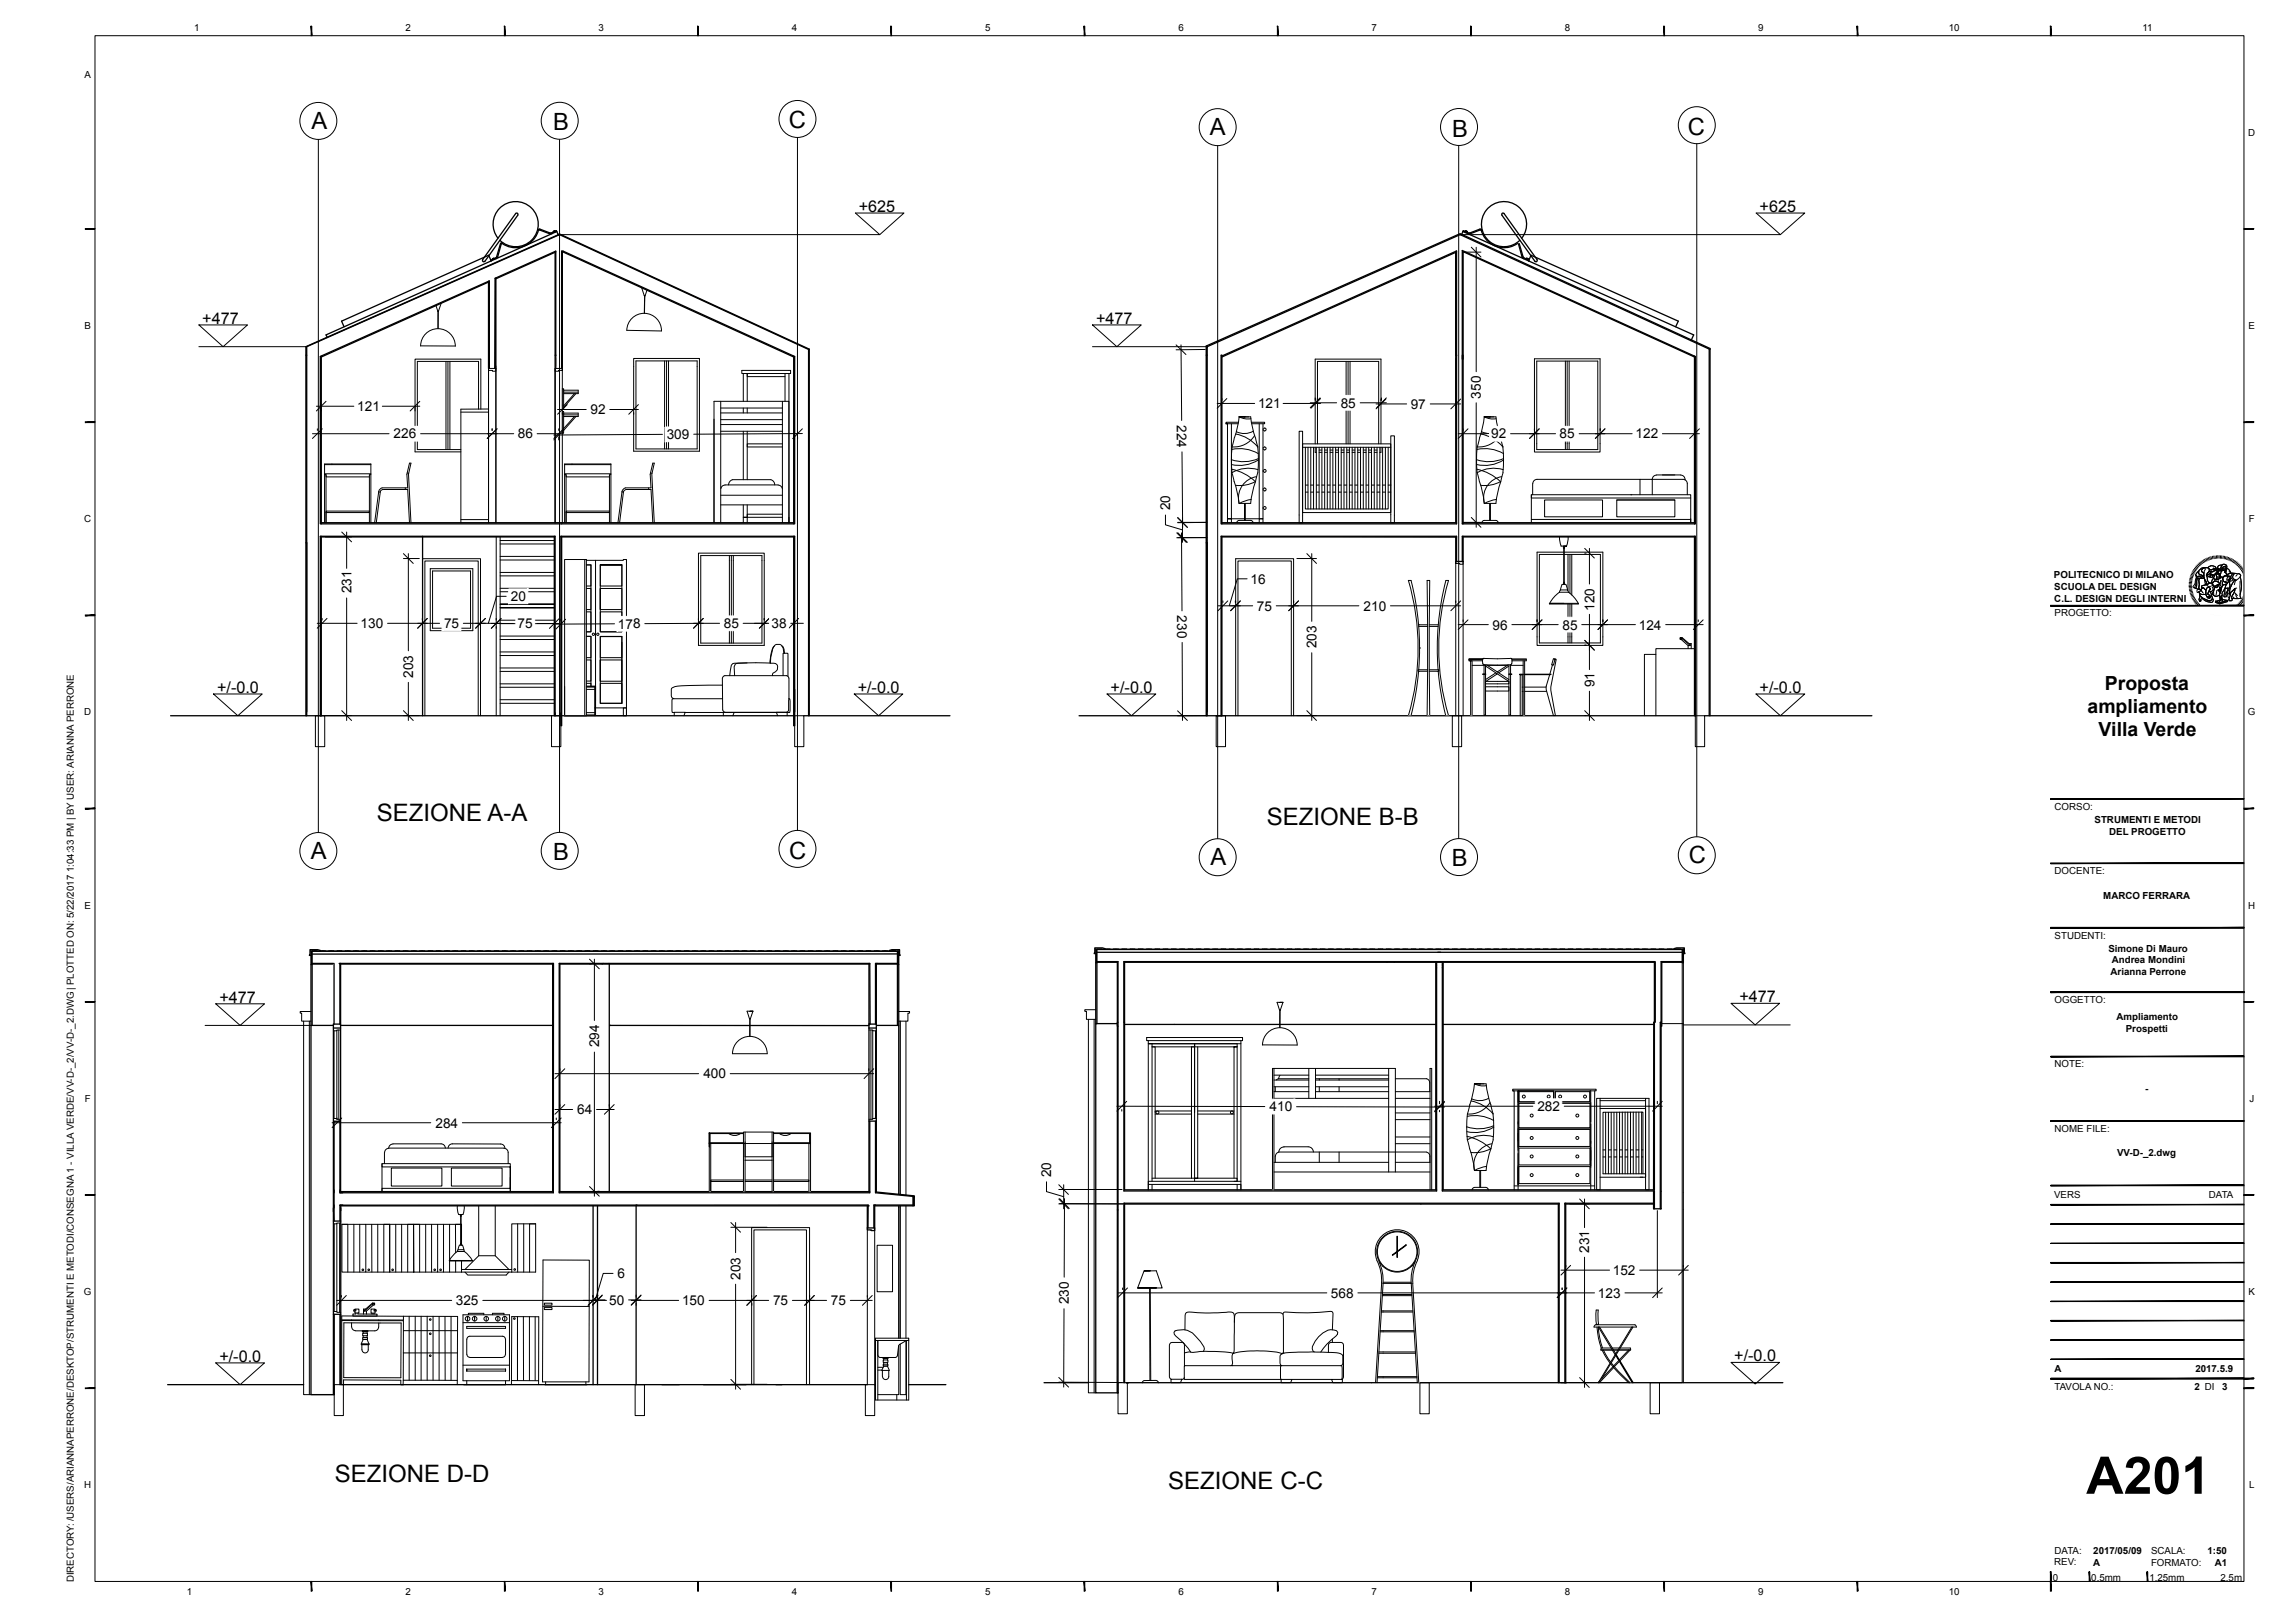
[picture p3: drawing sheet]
<svg xmlns="http://www.w3.org/2000/svg" width="594mm" height="420mm" viewBox="0 0 594 420" stroke-linecap="round" stroke-linejoin="round" font-family="sans-serif">
<defs><g id="words">
<text font-size="13.4" x="539.7" y="386.6">A201</text>
<g font-size="6.2">
<text x="97.5" y="212.4">SEZIONE A-A</text>
<text x="327.7" y="213.6">SEZIONE B-B</text>
<text x="86.6" y="383.6">SEZIONE D-D</text>
<text x="302.2" y="385.3">SEZIONE C-C</text>
</g>
<g font-size="6.1">
<text x="80.6" y="33.4">A</text>
<text x="143.1" y="33.7">B</text>
<text x="204.1" y="33.1">C</text>
<text x="313" y="35">A</text>
<text x="375.7" y="35.5">B</text>
<text x="436.6" y="34.8">C</text>
<text x="80.5" y="222.2">A</text>
<text x="143.1" y="222.6">B</text>
<text x="204.2" y="222.2">C</text>
<text x="313.2" y="223.9">A</text>
<text x="375.6" y="224">B</text>
<text x="436.9" y="223.4">C</text>
</g>
<g font-size="5">
<text x="544.6" y="178.4">Proposta</text>
<text x="540.1" y="184.5">ampliamento</text>
<text x="542.9" y="190.5">Villa Verde</text>
</g>
<g font-size="4.2">
<text x="222.2" y="54.8">+625</text>
<text x="455.2" y="54.8">+625</text>
<text x="52.3" y="83.8">+477</text>
<text x="283.6" y="83.8">+477</text>
<text x="56.2" y="179.3">+/-0.0</text>
<text x="221.9" y="179.3">+/-0.0</text>
<text x="287.3" y="179.3">+/-0.0</text>
<text x="455.2" y="179.3">+/-0.0</text>
<text x="56.7" y="259.4">+477</text>
<text x="450" y="259.3">+477</text>
<text x="56.7" y="352.4">+/-0.0</text>
<text x="448.7" y="352.3">+/-0.0</text>
</g>
<g font-size="3.5">
<text x="92.4" y="106.4">121</text>
<text x="152.8" y="107.2">92</text>
<text x="325.5" y="105.6">121</text>
<text x="346.9" y="105.5">85</text>
<text x="365" y="105.8">97</text>
<text x="383.1" y="103.1" transform="rotate(-90 383.1 103.1)">350</text>
<text x="101.8" y="113.5">226</text>
<text x="134" y="113.5">86</text>
<text x="172.5" y="113.7">309</text>
<text x="304.4" y="110" transform="rotate(89 304.4 110)">224</text>
<text x="385.8" y="113.5">92</text>
<text x="403.5" y="113.5">85</text>
<text x="423.1" y="113.5">122</text>
<text x="302.7" y="132.1" transform="rotate(-90 302.7 132.1)">20</text>
<text x="91" y="153.6" transform="rotate(-90 91 153.6)">231</text>
<text x="132.1" y="155.5">20</text>
<text x="323.5" y="151">16</text>
<text x="304.6" y="159.3" transform="rotate(90 304.6 159.3)">230</text>
<text x="325.2" y="158">75</text>
<text x="352.8" y="158">210</text>
<text x="412.5" y="158.1" transform="rotate(-90 412.5 158.1)">120</text>
<text x="93.3" y="162.5">130</text>
<text x="114.9" y="162.5">75</text>
<text x="133.9" y="162.6">75</text>
<text x="159.9" y="162.7">178</text>
<text x="187.3" y="162.5">85</text>
<text x="199.6" y="162.5">38</text>
<text x="340.6" y="167.7" transform="rotate(-90 340.6 167.7)">203</text>
<text x="386.1" y="162.9">96</text>
<text x="404.2" y="162.9">85</text>
<text x="424" y="162.9">124</text>
<text x="106.9" y="175.4" transform="rotate(-90 106.9 175.4)">203</text>
<text x="412.5" y="177.8" transform="rotate(-90 412.5 177.8)">91</text>
<text x="155" y="271.1" transform="rotate(-90 155 271.1)">294</text>
<text x="182" y="279.1">400</text>
<text x="328.4" y="287.6">410</text>
<text x="397.7" y="287.5">282</text>
<text x="112.7" y="291.8">284</text>
<text x="149.3" y="288.3">64</text>
<text x="272" y="304.6" transform="rotate(-90 272 304.6)">20</text>
<text x="411.2" y="324.2" transform="rotate(-90 411.2 324.2)">231</text>
<text x="417.3" y="330">152</text>
<text x="159.7" y="330.8">6</text>
<text x="191.6" y="331.1" transform="rotate(-90 191.6 331.1)">203</text>
<text x="344.3" y="335.8">568</text>
<text x="413.4" y="335.8">123</text>
<text x="117.9" y="337.8">325</text>
<text x="157.6" y="337.6">50</text>
<text x="176.5" y="337.8">150</text>
<text x="200" y="337.8">75</text>
<text x="214.9" y="337.8">75</text>
<text x="276.5" y="337.5" transform="rotate(-90 276.5 337.5)">230</text>
</g>
<g font-size="2.5">
<text x="50.2" y="8.1">1</text>
<text x="104.9" y="8.1">2</text>
<text x="154.9" y="8.1">3</text>
<text x="204.9" y="8.1">4</text>
<text x="254.9" y="8.1">5</text>
<text x="304.9" y="8.1">6</text>
<text x="354.9" y="8.1">7</text>
<text x="404.9" y="8.1">8</text>
<text x="454.8" y="8.1">9</text>
<text x="504.2" y="8.1">10</text>
<text x="554.2" y="8.1">11</text>
<text x="21.8" y="20.2">A</text>
<text x="581.6" y="35.1">D</text>
<text x="21.8" y="85.1">B</text>
<text x="581.7" y="85.1">E</text>
<text x="21.7" y="135.1">C</text>
<text x="581.8" y="135.1">F</text>
<text x="531.4" y="149.7">POLITECNICO DI MILANO</text>
<text x="531.5" y="152.7">SCUOLA DEL DESIGN</text>
<text x="531.5" y="155.8">C.L. DESIGN DEGLI INTERNI</text>
<text x="531.6" y="159.5">PROGETTO:</text>
<text x="21.7" y="185.1">D</text>
<text x="581.5" y="185.1">G</text>
<text x="531.6" y="209.5">CORSO:</text>
<text x="541.9" y="212.9">STRUMENTI E METODI</text>
<text x="545.7" y="216">DEL PROGETTO</text>
<text x="531.6" y="226.2">DOCENTE:</text>
<text x="544.1" y="232.6">MARCO FERRARA</text>
<text x="21.8" y="235.1">E</text>
<text x="581.6" y="235.1">H</text>
<text x="531.6" y="242.9">STUDENTI:</text>
<text x="545.5" y="246.3">Simone Di Mauro</text>
<text x="546.4" y="249.3">Andrea Mondini</text>
<text x="546" y="252.3">Arianna Perrone</text>
<text x="531.6" y="259.5">OGGETTO:</text>
<text x="547.6" y="264">Ampliamento</text>
<text x="550" y="267">Prospetti</text>
<text x="531.6" y="276.2">NOTE:</text>
<text x="21.9" y="285.1">F</text>
<text x="555" y="282.6">-</text>
<text x="581.9" y="285.1">J</text>
<text x="531.6" y="292.9">NOME FILE:</text>
<text x="547.7" y="299.1">VV-D-_2.dwg</text>
<text x="531.4" y="310.1">VERS</text>
<text x="571.5" y="310.1">DATA</text>
<text x="21.7" y="335.2">G</text>
<text x="581.7" y="335.2">K</text>
<text x="531.6" y="355.1">A</text>
<text x="531.6" y="359.7">TAVOLA NO.:</text>
<text x="567.8" y="359.7">2 DI</text>
<text x="568" y="355.1">2017.5.9</text>
<text x="574.9" y="359.7">3</text>
<text x="21.7" y="385.2">H</text>
<text x="581.8" y="385.2">L</text>
<text x="531.5" y="405.1">REV:</text>
<text x="531.6" y="402.2">DATA:</text>
<text x="541.6" y="405.1">A</text>
<text x="541.6" y="402.1">2017/05/09</text>
<text x="556.5" y="402.1">SCALA:</text>
<text x="556.5" y="405.1">FORMATO:</text>
<text x="571.1" y="402.1">1:50</text>
<text x="573" y="405.1">A1</text>
<text x="19.1" y="409.5" transform="rotate(-90 19.1 409.5)">DIRECTORY: /USERS/ARIANNAPERRONE/DESKTOP/STRUMENTI E METODI/CONSEGNA 1 - VILLA VERDE/VV-D-_2/VV-D-_2.DWG| PLOTTED ON: 5/22/2017 1:04:33 PM | BY USER: ARIANNA PERRONE</text>
<text x="48.4" y="412.6">1</text>
<text x="104.9" y="412.6">2</text>
<text x="154.9" y="412.6">3</text>
<text x="204.9" y="412.6">4</text>
<text x="254.9" y="412.6">5</text>
<text x="304.9" y="412.6">6</text>
<text x="354.9" y="412.6">7</text>
<text x="404.8" y="412.6">8</text>
<text x="454.8" y="412.6">9</text>
<text x="504.2" y="412.6">10</text>
<text x="531.1" y="409.2">0</text>
<text x="541" y="409.2">0.5mm</text>
<text x="556.1" y="409.2">1.25mm</text>
<text x="574.5" y="409.2">2.5m</text>
</g>
</g></defs>
<!-- layer: Livello 1 -->
<g fill="none" stroke="#000" stroke-width=".34">
<path d="M133.4 55.3a.34 .34 0 0 1 .5-.1 .34 .34 0 0 1 0 .5l-8.4 11.9M133.4 55.3l-8.5 11.9a.34 .34 0 0 0 .1 .5 .34 .34 0 0 0 .4-.1M139.2 59.5l.4-.2 2.7 1 .5-.1M139.3 59.6a6.2 6.2 0 0 1-9.5 3.4l-.1 .1M139.4 59.6l.2-.1 2.6 1 .6-.1M143.2 59.9l.1 .1M143.4 59.8v.2M143.4 59.8l-.2 .2M143.4 59.8l.1 .1M144 59.9v-.2l-1.3 .6M144 59.9l-59.7 26.8 .4 .6M144 59.9l.5 .9"/>
<path d="M378.5 59.9l59.7 26.8-.7 1.4M378.5 59.9l.1-.2 1.2 .6M378.5 59.9l-.4 .9M379.1 59.8l-.1 .1M379.1 59.8l.2 .2M379.2 59.8l-.1 .2M379.3 59.9l-.1 .1M383.2 59.6l-.2-.1-2.7 1M383.2 59.6a6.1 6.1 0 0 0 9.4 3.4M383.4 59.5l-.5-.2-2.6 1-.5-.1M389.1 55.3l8.5 11.9a.34 .34 0 0 1 0 .5 .34 .34 0 0 1-.5-.1M389.1 55.3a.34 .34 0 0 0-.4-.1 .34 .34 0 0 0-.1 .5l8.5 11.9"/>
<path d="M126.4 73l-43.3 19.4M126.4 72.8v22.5h.2v-22.6l-43.7 19.6v43.3h.2v-43.5M127.4 66.9l.1 .2M127.6 66.9l.1 .1M127.7 67v-.1l-.3 .2M128.7 66.4l-.4 .6M128.8 61.6a5.8 5.8 0 0 1 3.5-9.3 5.8 5.8 0 0 1 6.7 7.4 5.8 5.8 0 0 1-9.7 2.5M129.7 63.1l-.9 3.4M130 62.8l-.5 .2-1 3.5-1.5 .8 .1 .2-.7-1.4-38 17 .6 1.5M143.6 65.1v26.8h.2v-26.9l-15.7 7-.1 23.3h.3v-23.4M143.8 65.2l-15.5 6.9M144.4 60.7l.4-.2 64.6 29.9v94.8"/>
<path d="M144.5 60.7l-65.4 29M145.5 65v30.3h-.2v-30.3h.4l59.9 27.3v43.3h-.3v-43.5M145.5 65.1l59.8 27.3M376.8 65l-60.7 27.1M376.8 65.2l-60.7 27.2M379.7 60.4l.6 .1M392.8 63.1l1 3.4M393 63l1.1 3.5 1.4 .8v.2l.6-1.4 38.1 17-.7 1.5M393.7 61.6a5.8 5.8 0 0 0-3.5-9.3 5.8 5.8 0 0 0-6.7 7.4 5.8 5.8 0 0 0 9.7 2.5M393.8 66.4l.4 .6M394.8 67l.1-.1 .2 .2M394.9 66.9v.1"/>
<path d="M395.1 66.9l-.1 .2M79.1 89.7h.3v2.2h-.3zM79.1 91.9v48.6h.3v-48.6M79.4 89.7l65.4-29 64.4 29.7M143.8 95.3v-3.4h-.2v43.4M209.2 90.4h.2M209.2 90.4v94.8M312.1 91.9v48.6h.2v-48.6M312.1 89.5l65.7-29 64.6 29.7v95M312.1 89.5l.2 .2v2.2h-.2zM312.3 89.7l65.5-29 64.6 29.7M315.9 91.9v43.7h.2v-43.7"/>
<path d="M378.3 91.9v43.7h60.1M378.5 91.9v43.7M438.4 92.1v43.5h.2v-43.3l-60.3-27.5v28.1h.2v-27.8l59.9 27.3M442.2 90.4v94.8M83.1 135.6h122.2M83.1 138.9h60.3M83.1 135.3h122.2M83.1 138.8v46.4h-.2v-46.4h60.7v46.4h-.2v-46.4M109.3 138.8v46.4M145.1 138.9h60.2M205.3 138.8v49h.3v-49h-60.5v49h.2v-48.9M316.1 135.3h60.7"/>
<path d="M316.1 138.8v46.4h-.2v-46.4h60.9v6.5M316.1 138.9l60.7 .1M376.6 135.3v-43.4h.2h-.2v-26.8l.2-.1v70.6h-60.7M376.6 138.9v6.4h1.9M378.5 135.3h59.9M378.5 138.9h59.9M378.5 138.8v6.5h-.2v-6.5h60.3v46.4h-.2v-46.4M79.1 140.5v44.7h.3v-44.7v43.7M312.1 140.5v44.7h.2v-44.7v43.7M205.6 178.4v5.8M438.6 178.4v5.8M143.6 184.5v.7"/>
<path d="M145.1 184.5v.7h-101M145.3 185.2h60M208 185.2h37.8M279.2 185.2h159.4M441 185.2h43.3M80.5 246.2h.3v3.4h-.3zM80.5 249.6v15.8M80.8 249.3h5.5M80.8 246.2h151.7M80.8 249.5h5.2M80.8 249.6v15.8M80.9 246l-.5 .1"/>
<path d="M80.9 246.1h1.1M82 246h1M82.9 246l-.7-.2h-2l-.2 1.4h.4M83 246.1h1.1M84.1 246h1M85.2 246.1h1M86.2 246h1.1M86.4 249.3v15.7M87.3 246.1h1M87.7 249.3h55.5l-.1 59.4h-55.2v-18.5M87.9 249.3v15.7h.2v-15.7M87.9 249.5h55.1"/>
<path d="M88.4 246h1M89.5 246.1h1M90.5 246h1.1M91.6 246.1h1M92.6 246h1.1M93.7 246.1h1.1M94.8 246h1M95.8 246.1h1.1M96.9 246h1.1M98 246.1h1.1M99.1 246h1M100.1 246.1h1.1"/>
<path d="M101.2 246h1.1M102.3 246.1h1M103.3 246h1.1M104.4 246.1h1M105.5 246h1M106.6 246.1h1M107.6 246h1.1M108.7 246.1h1M109.8 246h1M110.8 246.1h1.1M111.9 246h1M112.9 246.1h1.1"/>
<path d="M114 246h1.1M115.1 246.1h1.1M116.2 246h1M117.2 246.1h1.1M118.3 246h1.1M119.4 246.1h1M120.4 246h1.1M121.5 246.1h1.1M122.6 246h1.1M123.7 246.1h1M124.7 246h1.1M125.8 246.1h1"/>
<path d="M126.9 246h1M127.9 246.1h1.1M129 246h1M130.1 246.1h1M131.2 246h1M132.2 246.1h1.1M133.3 246h1M134.4 246.1h1M135.4 246h1.1M136.5 246.1h1M137.5 246h1.1M138.6 246.1h1.1"/>
<path d="M139.7 246h1.1M140.8 246.1h1M141.8 246h1.1M142.9 246.1h1.1M143 249.3v59.1M144 246h1M144.8 249.3v59.1M144.8 249.5h80.2M145 246.1h1.1M146.1 246h1M147.2 246.1h1M148.3 246h1"/>
<path d="M149.3 246.1h1.1M150.4 246h1M151.5 246.1h1M152.5 246h1.1M153.6 246.1h1M154.6 246h1.1M155.7 246.1h1.1M156.8 246h1.1M157.6 249.5v58.9M157.9 246.1h1M158.9 246h1.1M160 246.1h1.1"/>
<path d="M161.1 246h1M162.1 246.1h1.1M163.2 246h1M164.3 246.1h1.1M165.4 246h1M166.4 246.1h1.1M167.5 246h1M168.6 246.1h1M169.6 246h1.1M170.7 246.1h1M171.8 246h1M172.9 246.1h1"/>
<path d="M173.9 246h1.1M175 246.1h1M176.1 246h1M177.1 246.1h1.1M178.2 246h1M179.2 246.1h1.1M180.3 246h1.1M181.4 246.1h1.1M182.5 246h1M183.5 246.1h1.1M184.6 246h1.1M185.7 246.1h1"/>
<path d="M186.7 246h1.1M187.8 246.1h1M188.9 246h1M190 246.1h1M191 246h1.1M192.1 246.1h1M193.2 246h1M194.2 246.1h1.1M195.3 246h1M196.3 246.1h1.1M197.4 246h1.1M198.5 246.1h1.1"/>
<path d="M199.6 246h1M200.6 246.1h1.1M201.7 246h1.1M202.8 246.1h1M203.8 246h1.1M204.9 246.1h1M206 246h1M207.1 246.1h1M208.1 246h1.1M209.2 246.1h1.1M210.3 246h1M211.3 246.1h1.1"/>
<path d="M212.4 246h1M213.5 246.1h1M214.5 246h1.1M215.6 246.1h1.1M216.7 246h1M217.8 246.1h1M218.8 246h1.1M219.9 246.1h1M220.9 246h1.1M222 246.1h1.1M223.1 246h1.1M224.2 246.1h1"/>
<path d="M224.8 249.3v15.7h1.9M225.2 246h1.1M226.3 246.1h1.1M226.7 249.3v59.2M226.7 249.5h5.5M227.4 246h1M228.4 246.1h1.1M229.5 246h1M230.1 246l.6-.2h2l.2 1.4h-.3M230.6 246.1h1M231.7 246h1M232.2 249.3h-5.7v15.7"/>
<path d="M232.2 246.2h.3v3.4h-.3zM232.2 249.6v15.8M232.2 246.9h-151.4M232.5 249.6v15.8M283.5 249.1v15.8M283.5 245.7h.3v3.4h-.3zM283.8 248.8h5.4v111.6M283.8 246.4h151.4M283.8 245.7h151.7M283.8 249h5.3M283.8 249.1v15.8M283.9 245.6l-.4 .1"/>
<path d="M283.9 245.6h1M285 245.6h1M285.9 245.5l-.7-.2h-2l-.1 1.5h.3M286 245.6h1.1M287.1 245.6h1.1M288.2 245.6h1M289.1 248.8v16.8h.1M289.3 245.6h1M290.3 245.6h1.1M290.9 249h137.1M290.9 248.8v15.8h-.1v-15.8h137.2v15.8h.2v-15.8M291.4 245.6h1"/>
<path d="M292.4 245.6h1.1M293.5 245.6h1.1M294.6 245.6h1.1M295.7 245.6h1M296.7 245.6h1.1M297.8 245.6h1.1M298.9 245.6h1M299.9 245.6h1.1M301 245.6h1.1M302.1 245.6h1M303.2 245.6h1M304.2 245.6h1.1"/>
<path d="M305.3 245.6h1.1M306.4 245.6h1M307.4 245.6h1.1M308.5 245.6h1M309.6 245.6h1M310.6 245.6h1.1M311.7 245.6h1.1M312.8 245.6h1M313.9 245.6h1M314.9 245.6h1.1M316 245.6h1M317 245.6h1.1"/>
<path d="M318.1 245.6h1.1M319.2 245.6h1M320.3 245.6h1M321.3 245.6h1.1M322.4 245.6h1.1M323.5 245.6h1M324.5 245.6h1.1M325.6 245.6h1M326.7 245.6h1M327.7 245.6h1.1M328.8 245.6h1.1M329.9 245.6h1"/>
<path d="M331 245.6h1M332 245.6h1.1M333.1 245.6h1M334.1 245.6h1.1M335.2 245.6h1.1M336.3 245.6h1.1M337.4 245.6h1M338.5 245.6h1M339.5 245.6h1.1M340.6 245.6h1M341.6 245.6h1.1M342.7 245.6h1.1"/>
<path d="M343.8 245.6h1M344.9 245.6h1M345.9 245.6h1.1M347 245.6h1.1M348.1 245.6h1M349.1 245.6h1.1M350.2 245.6h1M351.3 245.6h1M352.3 245.6h1.1M353.4 245.6h1.1M354.5 245.6h1M355.6 245.6h1"/>
<path d="M356.6 245.6h1.1M357.7 245.6h1M358.7 245.6h1.1M359.8 245.6h1.1M360.9 245.6h1M362 245.6h1M363 245.6h1.1M364.1 245.6h1.1M365.2 245.6h1M366.2 245.6h1.1M367.3 245.6h1M368.4 245.6h1"/>
<path d="M369.4 245.6h1.1M370.5 245.6h1.1M371.5 249v58.9M371.6 245.6h1M371.7 249v59.2h-80.9v-43.6M372.7 245.6h1M373.1 249v59.2h54.9v4.6M373.4 249v58.9M373.7 245.6h1.1M374.8 245.6h1M375.9 245.6h1M376.9 245.6h1.1"/>
<path d="M378 245.6h1M379.1 245.6h1M380.2 245.6h1M381.2 245.6h1.1M382.3 245.6h1M383.3 245.6h1.1M384.4 245.6h1.1M385.5 245.6h1M386.5 245.6h1.1M387.6 245.6h1.1M388.7 245.6h1.1M389.8 245.6h1"/>
<path d="M390.8 245.6h1.1M391.9 245.6h1M393 245.6h1M394 245.6h1.1M395.1 245.6h1.1M396.2 245.6h1M397.3 245.6h1M398.3 245.6h1.1M399.4 245.6h1M400.4 245.6h1.1M401.5 245.6h1.1M402.6 245.6h1"/>
<path d="M403.7 245.6h1M404.7 245.6h1.1M405.8 245.6h1.1M406.9 245.6h1M407.9 245.6h1.1M409 245.6h1M410.1 245.6h1M411.1 245.6h1.1M412.2 245.6h1.1M413.3 245.6h1.1M414.4 245.6h1M415.4 245.6h1.1"/>
<path d="M416.5 245.6h1M417.6 245.6h1M418.6 245.6h1.1M419.7 245.6h1M420.8 245.6h1M421.9 245.6h1M422.9 245.6h1.1M424 245.6h1M425 245.6h1.1M426.1 245.6h1.1M427.2 245.6h1M428.2 245.6h1.1"/>
<path d="M429.3 245.6h1.1M429.9 248.8v16.8h-.2M429.9 249h5.3M430.4 245.6h1.1M431.5 245.6h1M432.5 245.6h1.1M433 245.5l.8-.2h2l.1 1.5h-.4M433.6 245.6h1M434.7 245.6h1M435.2 245.7h.3v3.4h-.3zM435.2 248.8h-5.5v64h-1.9v-4.6M86.3 265.4h-5.8v95.5h5.9"/>
<path d="M86.3 266h1.8M87.9 265h-1.6v95.9M88.1 265v43.4M88.1 265.4h54.9M157.7 265.4h67.1M224.8 266h1.9M225 265h-.2v43.4M225.1 265l-.1-15.7h-80.3v59.4h80.3v-18.6M226.9 265.4h5.6v43.6M232.9 264.3v44.8M289.1 264.6v48.5h.1M289.1 264.9h-5.6v95.5h5.7"/>
<path d="M290.9 264.6v43.3h80.8M290.9 265.1h80.6M373.4 265.1h54.4M429.7 264.6h-.2v48.2M86.4 290.2l.1 25.8M224.8 290.1h1.9M226.5 290.1v18.6l10 .9v-.1l-10-1M226.5 289.1v.3M86.3 316h1.9M86.4 307.9v.8M86.4 311.8v.8M87.9 311.9v4.1"/>
<path d="M87.9 311.9l136.7-.1v.2M87.9 308.4h55.2M88.2 311.9v46.4M88.2 312h136.4M88.7 311.8l-.8 .1M144.7 308.4h80.3M153.4 312v46.3M154.6 312v46.3M164.6 311.8h.2M164.6 312v46.3M224.4 312v5.8h1.9v.6l-1.9-.1v-.5M224.6 312v5.8"/>
<path d="M226.3 312h9.9M226.3 311.8v6M232.5 312v34.3M232.9 312v34.3M236.2 311.8h-10.1v6M236.2 309.6h.3v2.4h-.3zM289.1 313.1l-.1 47.3h.2M290.9 311.4v46.4M290.9 311.6h112.5M373.1 307.9h54.9v-43.3h-.2v43.3M403.2 311.6v46.2M404.9 311.6h22.9"/>
<path d="M427.8 311.4h-22.9v46.4h.2v-46.2M43.4 358.3h35.1M86.3 340.1h1.9M86.5 340.1v20.8M87.9 340.1v18.2M88.4 358.3h136M235.1 358.3h9.6M270.1 357.8h11.5M290.8 357.8v-46.4h112.6v46.4M292 357.8h-.6h143.8M435.5 357.8h25.7"/>
</g>
<g fill="none" stroke="#000" stroke-width=".26">
<path d="M82.4 36.1v179.3M144.8 36.1v179.3M206.3 35.6v179.3M315 37.7v179.3M377.4 37.7v179.3M439 37.2v179.3M112.8 79.1l.5 1.4h.1l-.1 4.5 .1-4.5M114.2 78.5l-.8 2M144.8 60.7h82.8l-6.3-5.6h12.6l-6.3 5.6M166 74.5l.7 2M166.8 76.5l-.1 4.6M167.4 75.1l-.6 1.4"/>
<path d="M377.8 60.7h82.8l-6.3-5.6h12.6l-6.3 5.6M51.5 84.1h12.5l-6.3 5.6zM51.5 89.7h27.6M115.4 93.5v22.8M115.9 93.5v22.8M116.4 93.5v22.8M117.8 89.5h-9a4.5 4.5 0 0 1 4.5-4.4 4.5 4.5 0 0 1 4.5 4.5M126.4 94.7v40.6v-40v.6l1.9 .2v-.8h-1.9M128.3 94.7v40.6M143.6 95.3v40M145.5 95.3h-1.9v.8l1.9-.2v-.6v40M163.3 82.6a4.5 4.5 0 0 1 5-1.2 4.5 4.5 0 0 1 2.8 4.2l-8.9-.1a4.5 4.5 0 0 1 1.1-2.9z"/>
<path d="M163.9 92.8h17.1v24h-17.1zM164.5 93.4h15.9v22.8h-15.9zM171.9 93.4v22.8M172.4 93.4v22.8M173 93.4v22.8M191.9 95.9h12.6v.8h-12.6zM192.3 96.7v7.2M203.1 96.7v7.2M203.1 97.5h-9.8v-.8v7.2M204.1 96.7v38.6v-31.4h-19.4v31.4M282.6 89.7h29.5M282.6 84.1h12.7l-6.4 5.6z"/>
<path d="M315.9 91.9h.2M348.3 93.5v21.4M348.8 93.5v21.4M349.3 93.5v21.4M397 92.8h17v24.2h-17zM397.6 93.4h15.8v22.9h-15.8zM405 93.4v22.9M405.4 93.4v22.9M406 93.4v22.9M119.2 106.6h7.2M123.8 105.9v-12.4h-15.8v22.8h11.2M124.4 105.9v-13h-17v24h11.8"/>
<path d="M126.4 105.8l-7.2 .1v29.4M145.5 100.6h.3v.4M145.5 106.5h.3v.4M145.8 101.5v4.5h-.3M145.8 107.4v4.5h-.3M148.6 101.9l-2.8 3.1M148.6 107.8l-2.8 3.1M149 101.9l-3.2 3.6M149 107.8l-3.2 3.6M149.6 101.5h-3.8v-.5h3.8v.9h-3.8M149.6 107.4h-3.8v-.5h3.8v.9h-3.8M186.5 111.6h15.9"/>
<path d="M186.5 109.9h15.9M186.5 108.6h15.9M186.5 106.9h15.9M186.5 105.6h15.9M186.5 103.9v31.4M192.3 105.6v1.3M192.3 111.6v12.5M193.3 105.6v1.3M193.3 111.6v12.5M202.4 114.9h-9.1v.8h9.1M202.4 103.9v31.4M318.6 109.7v24.5"/>
<path d="M318.7 116.3a9.7 9.7 0 0 1 6.8 1.1M319.3 113.3a23.4 23.4 0 0 0-.6 9 8.6 8.6 0 0 1 6.7-.8M319.7 112.3a9.7 9.7 0 0 1 5.7 3.4M320.3 109.7h-3.1h.4v25.6M320.4 109.3h-3.2v.4M320.6 107.9h3l.4 2.7 .8 2.7M322.1 107.9h-1.5h2.5M323.6 108.4h-1.5l-1.5-.5-.5 2.7-.7 2.7M323.7 109.3h3.5v.4h-3.4M324.3 111.6l-1.9 .6-1.3-.1-1.2-.4M324.6 112.7a6.3 6.3 0 0 1-5.8 2.9M324.8 113.3l.6 2.4"/>
<path d="M325.4 115.7a23.2 23.2 0 0 1-.6 9M325.5 119a9.1 9.1 0 0 1-6.9 1.2M325.6 118.7a9.7 9.7 0 0 1-7 .2M325.8 109.7v24.5M326.7 111.3l.4 .3M326.7 116.2l.4 .3M326.7 109.7v24.5h-.9v1.1M327.1 110.8l-.4 .2M327.1 115.6l-.4 .3M327.2 110.8l.4 .3-.4 .4M327.2 115.7l.4 .3-.4 .4M337 114.9h22.8v17.7h-22.8z"/>
<path d="M337 115.8h22.8M337.7 115.8v15.9h21.4v-15.9M338.4 115.8v15.9M339.1 115.8v15.9M339.8 115.8v15.9M340.3 114.9v-22h17v22M340.3 115.8v1.3h.3M340.6 115.8v15.9M340.8 114.9v-21.4h15.9v21.4M341.3 117.1h.7M341.3 116.5h.7M341.3 115.8v15.9"/>
<path d="M342 115.8v15.9M342.7 117.1h.7M342.7 116.5h.7M342.7 115.8v15.9M343.4 115.8v15.9M344.1 117.1h.7M344.1 116.5h.7M344.1 115.8v15.9M344.8 115.8v15.9M345.5 117.1h.8M345.5 116.5h.8M345.5 115.8v15.9"/>
<path d="M346.3 115.8v15.9M347 117.1h.7M347 116.5h.7M347 115.8v15.9M347.7 115.8v15.9M348.4 117.1h.7M348.4 116.5h.7M348.4 115.8v15.9M349.1 115.8v15.9M349.8 117.1h.7M349.8 116.5h.7M349.8 115.8v15.9"/>
<path d="M350.5 115.8v15.9M351.3 117.1h.7M351.3 116.5h.7M351.3 115.8v15.9M352 115.8v15.9M352.7 117.1h.7M352.7 116.5h.7M352.7 115.8v15.9M353.4 115.8v15.9M354.1 117.1h.7M354.1 116.5h.7M354.1 115.8v15.9"/>
<path d="M354.8 115.8v15.9M355.5 117.1h.8M355.5 116.5h.8M355.5 115.8v15.9M356.3 115.8v15.9M357 115.8v15.9M357.3 115.8v1.3h-.3M357.7 115.8v16M358.4 115.8v15.9M382.1 116.3a9.7 9.7 0 0 1 6.9 1.1M382.2 115.7l-.2 3.4 .2 3.2a8.8 8.8 0 0 1 6.7-.8M383.1 112.3a9.7 9.7 0 0 1 5.7 3.4"/>
<path d="M384 107.9h3M384 107.9l-.4 2.7-1.4 5.1M384 107.9l1.5 .5h1.5M385.5 107.9h-1.5h2.5M387 107.9l.5 2.7 1.3 5.1M387.7 111.6l-1.9 .6-1.3-.1-1.2-.4M388 112.7a6.3 6.3 0 0 1-5.8 2.9M388.8 115.7a24.3 24.3 0 0 1-.5 9M389 118.7a9.7 9.7 0 0 1-7 .2M389 119a9.1 9.1 0 0 1-7 1.2M84 120.1v.1h11.9M84.3 122.8v.6h11.3"/>
<path d="M85.9 120.1v.1M95.9 122.6h-11.9v.2h.3v12.5v-3h11.3v.3h-11.3M95.9 135.3v-15.2h-11.9v15.2M95.9 122.8h-.3v12.5M96.9 135.3l1.2-8.4 .7-.7h6.7l-.2-3.5 .6-2.8h.4l-.6 2.8 .6 12.6M97.9 127.3h.5M98.4 127.2l-1.1 8.1M99.2 126.7l-.5 .1-.3 .4M99.3 126.7h6.2l.4 8.6M104.8 126.2l.1 .5M105.3 122.4l.4 .1M119.2 134.5h7.2"/>
<path d="M128.4 138.9v46.3M129.4 139.9h14M129.4 138.9v46.3M146.1 120.1v.1h12M146.5 122.8v.6h11.2M148 120.1v.1M158.1 122.6h-12v.2h.4v12.5v-3h11.2v.3h-11.2M158.1 135.3v-15.2h-12v15.2M158.1 122.8h-.4v12.5M160.9 127.3h.4M161.3 127.2l-1 8.1M161.4 127.2l.5-.5h6.5l.5 8.6"/>
<path d="M161.8 126.2h6.6l-.2-3.5 .7-2.8h.4l-.7 2.8 .7 12.6M161.8 126.3l-.6 .3-.3 .6-1 8.1M167.8 126.2v.5M168.3 122.4l.4 .1M186.5 130.7h15.9M186.5 128.2h15.9M187.6 125.5h13.7M187.6 125.5a1.06 1.06 0 0 0-1.1 .9M189.5 124.1h9.9M189.5 124.2l-.8 .6-.2 .7M192.3 130.7v4.6M193.3 130.7v3.2v-.8h9.1"/>
<path d="M199.4 124.1l.6 .4 .4 1M201.3 125.5a1.14 1.14 0 0 1 1.1 .9M202.4 133.9h-10.1h1v1.4M318.6 121.4a12.5 12.5 0 0 1 6.2 3.3M318.7 122.3l1.4 5.1 .5 2.9h3l.4-2.8 .8-2.8M320 135.3l.2-.5 .4-.1h3l.4 .1 .2 .5M322 134.2h-4.4h1v1.1M322 130.3v4.4M322.2 134.2h4.5v1.1M322.2 130.3v4.4M323.7 129.2l-1.6 .4-1.5 .7M324.8 124.6l-2.1 .8-1.5 .2h-1.5"/>
<path d="M325.1 123.4a5.5 5.5 0 0 0-4.5 6.8M326.7 122l.4 .3M326.7 131.6l.4 .3M326.7 126.8l.4 .2M327.1 121.5l-.4 .2M327.1 131l-.4 .3M327.1 126.3l-.4 .2M327.2 121.5l.4 .3-.4 .4M327.2 126.3l.4 .4-.4 .4M327.2 131.1l.4 .4-.4 .3M337 135.3v-23.7h-.9v23.7M337.7 125.5h.7"/>
<path d="M337.7 127.3h.7M339.1 125.5h.7M339.1 127.3h.7M340.6 127.3h.7M340.6 125.5h.7M342 127.3h.7M342 125.5h.7M343.4 125.5h.7M343.4 127.3h.7M344.8 125.5h.7M344.8 127.3h.7M346.3 127.3h.7"/>
<path d="M346.3 125.5h.7M347.7 125.5h.7M347.7 127.3h.7M349.1 125.5h.7M349.1 127.3h.7M350.5 127.3h.8M350.5 125.5h.8M352 125.5h.7M352 127.3h.7M353.4 125.5h.7M353.4 127.3h.7M354.8 127.3h.7"/>
<path d="M354.8 125.5h.7M356.3 127.3h.7M356.3 125.5h.7M357.7 125.5h.7M357.7 127.3h.7M359.1 125.5h.8M359.1 127.3h.7M359.8 135.3v-22.5h.9v22.5M382.1 121.4a13 13 0 0 1 6.1 3.2l-2.1 .8-1.5 .2h-1.5M382.1 122.3l1.5 5.1 .4 2.8M383.4 135.3l.2-.5 .4-.1h3l.4 .1 .2 .5M384 130.3h3"/>
<path d="M385.4 130.3v4.4M385.6 130.3v4.4M387.1 129.2l-1.6 .4-1.5 .7M388.2 124.7l-.7 2.8-.5 2.8M388.5 123.4a5.5 5.5 0 0 0-4.5 6.8M396.2 135.3v-7.3h41.2v7.3M396.2 128v.9h41.2M396.2 134.4h41.2M399.6 129.4h15v4.3h-15zM403.5 139l.4 2.3M405.7 139l-.4 2.3M418.3 129.4h15v4.3h-15z"/>
<path d="M418.3 129.4h15M421.9 128h.1M424.3 124h-26.6a1.1 1.1 0 0 0-1.1 1.1l-.1 2.9M424.3 124h3.2v4M424.3 124v4M428.6 122.9a1.1 1.1 0 0 0-1.1 1.1h7.9a1.1 1.1 0 0 1 1.1 1.1v2.9M428.6 122.9h6.2M434.8 122.9a1.11 1.11 0 0 1 1.1 1.3M437.4 134.2v.9M438.4 135.6h.2M109.3 144.6h15v40.6M111.3 147.2h11v16h-11z"/>
<path d="M111.9 147.8h9.8v14.8h-9.8zM129.4 152.2h14M129.4 148.1h14M129.4 144h14M129.4 153.1h14M129.4 149h14M129.4 144.9h14M129.4 140.8h14M143.4 156.3h-14h14M143.4 157.3h-14h14M151.7 145h9.6v-.2h.8v40.4h-16M151.7 144.8h-.4v40.4"/>
<path d="M151.7 151.6h1.2v-5.4h-1.2h1.2v17.3h-1.2h1.2v-5.2h-1.2M151.7 152.3h1.2v5.4h-1.2M154.1 145v38.2M155.3 146.2h5.6v5.4h-5.6v-5.4h5.6zM155.3 152.3h5.6v5.4h-5.6v-5.4v5.4zM155.3 158.3h5.6v5.2h-5.6zM155.3 146.2h5.6v17.3h-5.6zM180.7 143.1h17v23.9h-17zM181.3 143.8h15.8v22.6h-15.8zM188.7 143.8v22.6M189.2 143.8v22.6M189.7 143.8v22.6"/>
<path d="M364.3 150.2h.8a70.3 70.3 0 0 1 1.9 23.1M364.4 150.2a62.1 62.1 0 0 1 0 35M376.6 145.3h1.9v.7l-1.9-.2v-.5v39.9M378.5 145.3v39.9M400.9 156.2v.1M400.9 156.3h7.4M403.7 152.7h1.9M403.7 152.7l-.3 .6M403.8 141.3h1.5h-.5M404.1 151.2h1l.4 1.5M404.1 151.2l-.4 1.5M404.5 151.2v-.6h.2v.6"/>
<path d="M404.6 143.5h-6.3v22.9h15.7v-22.9h-9.3M404.6 141.3l-.1 .6h.3v-.6h-.2M404.6 142.9h-6.9v24.1h17v-24.1h-10M404.6 141.9v8.7M404.7 141.9v8.7M405.5 152.7l.3 .6 1.4 1.3 1.1 1.5h-7.4M405.7 143.5v9.3M405.7 156.3v10.1M405.8 153.3h-2.4l-1.4 1.3-1.1 1.5M406.2 143.5v10M406.2 156.3v10.1M406.6 143.5v10.5"/>
<path d="M406.6 156.3v10.1M408.3 156.2v.1M566.3 151.4h.7M566.4 150.7l.6 .1M566.4 151.1h.6M566.4 150.3l.7 .2M566.5 150l.6 .1M566.5 149.7l.7 .1M566.6 149.3l.7 .2M566.7 149l.7 .2M566.9 148.6l.6 .3M567 151.7l-.7 .1"/>
<path d="M567 148.3l.6 .3M567 152.1h-.6M567.1 152.4l-.7 .1M567.1 152.7l-.7 .1M567.2 148l.6 .3M567.2 153l-.7 .2M567.3 153.3l-.7 .3M567.3 147.7l.6 .3M567.4 153.7l-.7 .2M567.5 154l-.7 .2M567.5 147.4l.6 .3M567.6 154.3l-.6 .2"/>
<path d="M567.7 147.1l.6 .4M567.8 154.6l-.7 .3M567.9 154.9l-.6 .3M567.9 146.8l.6 .4M568 155.1l-.5 .4M568.1 146.5l.5 .4M568.2 149.1h.8a.72 .72 0 0 0 1.2-.1l.1 .6h-.3a1.76 1.76 0 0 1-1.8-.3zM568.2 149.1l.1 .4M568.2 155.4l-.5 .4M568.4 146.2l.5 .5M568.4 148.2l.5-.4a.79 .79 0 0 0 .8 1.1l.4 .1a.67 .67 0 0 1-1.1 .1h-.8l-.2-.4zM568.4 149.6l-.3 .7-.1 1.1-.3 .7 .3 .2"/>
<path d="M568.4 155.7l-.5 .4M568.6 149.7h.5l-.2 .6v2.2l-.9-.3zM568.6 155.9l-.5 .4M568.6 149.6v.1a1.47 1.47 0 0 0-.3 1.6l-.3 1 .8 .2M568.6 146l.5 .4M568.8 147.8a.74 .74 0 0 0-.6 .6 .74 .74 0 0 0 .3 .8l.5-.1a.69 .69 0 0 0 1.1-.1M568.9 156.2l-.6 .4M568.9 153.2a.72 .72 0 0 0 .8 .7l1-.2M568.9 145.7l.4 .5M569 147.5l.8-.6h1.1a1 1 0 0 0-1.3 1l.6 .3v.8l-.5-.1a.82 .82 0 0 1-.8-.4 .82 .82 0 0 1 .1-1zM569 153.6l.7 .3 1-.2 .4 .7-.1 .3 .3-.2 .2 .4-.1-.6 .3 .4-.1-.4 .3 .1-.4-.5a.32 .32 0 0 1-.3-.2 .32 .32 0 0 1 .1-.4l.2-.3 .4 .1 .3 1a.84 .84 0 0 1-.1 1.2 .84 .84 0 0 1-1.2-.1l-.6-.2a1.69 1.69 0 0 1-1.3-1.2zM569 153.6a2.42 2.42 0 0 0 1.9 1.6l.9 .4"/>
<path d="M569.1 156.4l-.5 .5M569.1 149.7l-.2 .6v2.2M569.1 149.7h.8a.38 .38 0 0 1 .4 0 .38 .38 0 0 1 .2 .4l.3 .7v.5l-.7 .2a.4 .4 0 0 0-.5 .2 .4 .4 0 0 0 .1 .5l-.3 .5-.5-.2v-.3v-1.9zM569.2 145.5l.4 .5M569.2 154.2l.9 .7 1.2 .5a.81 .81 0 0 0 1.1-.6v.1a.66 .66 0 0 1 0 .9 .66 .66 0 0 1-.9 0l-1.3-.6a.44 .44 0 0 0-.5-.3 .44 .44 0 0 0-.4 .5l.1 .1a.43 .43 0 0 1-.6-.3 .43 .43 0 0 1 .3-.5zM569.2 154.2l-.3 1 .2 .4 .3-.1a.43 .43 0 0 1 .2-.6 .43 .43 0 0 1 .6 .3l.8 .5 .6 .1a.61 .61 0 0 0 .9-.1 .61 .61 0 0 0-.1-.9M569.3 156.6l-.4 .5M569.4 152.7a.52 .52 0 0 0-.8-.2 .52 .52 0 0 0 0 .8 .72 .72 0 0 1 .8-.4 .72 .72 0 0 1 .6 .6M569.4 145.3l.4 .5M569.5 156.9l-.4 .5M569.6 152.3a.68 .68 0 0 1 .7 0 .68 .68 0 0 1 .4 .7v.7l-1 .2a.81 .81 0 0 1-.8-.7l.6-.2-.1-.3zM569.6 151.6l1.2-.3h.4a.42 .42 0 0 1 .6-.4l.5 .2a1.04 1.04 0 0 1 .5 1.4 1.04 1.04 0 0 1-1.3 .5l.1-.2a.49 .49 0 0 0 .1-.8 .49 .49 0 0 0-.8 .3l-.2 .4-.7-.6h-.4z"/>
<path d="M569.7 145.1l.4 .5M569.8 157l-.4 .6M569.9 147.1h.2a.88 .88 0 0 1 .9-.2 .88 .88 0 0 1 .6 .8l-.2 .3a1.27 1.27 0 0 0-.3 1.6 1.07 1.07 0 0 0 .7 1.3h-.1a.44 .44 0 0 0-.6 .5 .41 .41 0 0 1-.4-.2 .41 .41 0 0 1 .1-.5l-.6-1.3v-1.2a.58 .58 0 0 1-.6-.4 .58 .58 0 0 1 .3-.7zM569.9 152l.8 .7M570 152.1h-.1a.48 .48 0 0 0-.5 .3 .48 .48 0 0 0 .1 .5M570 144.9l.4 .6M570.1 157.2l-.4 .6M570.2 149.6l-1.9-.1-.3 .3-.2 1.3-.5 .7 .3 .3M570.3 144.7l.4 .6M570.3 157.4l-.3 .6M570.4 150l.2 1.4M570.6 147.2a2.99 2.99 0 0 0-.2 2.8l.4 .9a.33 .33 0 0 0 0 .4 .33 .33 0 0 0 .3 .1l.1-.1a.42 .42 0 0 1 .6-.4v-.1a1.11 1.11 0 0 1-.8-1.4l-.2-.5 .3-.6a.81 .81 0 0 0 .4-1.1 .81 .81 0 0 0-1.2-.3h-.5a1.1 1.1 0 0 0-.8 1.7l1.1 .4"/>
<path d="M570.6 157.6l-.3 .6M570.7 144.5l.3 .7M570.8 151.3l-.7 .2a.4 .4 0 0 0-.5 .2 .4 .4 0 0 0 .1 .5M570.9 146.9a1 1 0 0 0-1.3 1l.6 .3M570.9 157.7l-.3 .6M571 144.4l.3 .6M571.1 152l.1-.1a.53 .53 0 0 1 .6 .7l-.2 .1-.3 .7a.57 .57 0 0 0 .5 .8l.1 .3-.3-.2 .1 .4-.3-.4 .1 .6-.2-.4-.3 .2 .1-.3a1.72 1.72 0 0 1 0-2.4zM571.1 152l.1-.1a.53 .53 0 0 1 .6 .7l-.2 .1-.3 .7a.57 .57 0 0 0 .5 .8l.1 .3-.3-.2 .1 .4-.3-.4 .1 .6-.2-.4-.3 .2 .1-.3-.3-.3a2.1 2.1 0 0 1 .3-2.1zM571.1 148.7l.8-.3 .3 .3a.34 .34 0 0 0-.4 .2 .34 .34 0 0 0 .1 .4l-.5-.1zM571.1 148.7l.3 .5 .5 .1M571.1 148.2l1-.4-.1 .6-1.2 .5zM571.2 146.9l.2-.1a1.17 1.17 0 0 1 1.9 .3l-.2 .1-.4-.2a.73 .73 0 0 1-1.1 .3"/>
<path d="M571.2 157.9l-.3 .6M571.3 144.3l.3 .6M571.4 146.7h.1a1.26 1.26 0 0 1 1.8 .4l-.2 .1-.4-.2-.1 .2-.7 .3-.7-.6zM571.5 147.2l.7 .3 .5-.5 .4 .2-.2 .6-.4 .2-.4-.2-.7 .2zM571.5 158l-.2 .6M571.6 144.2l.3 .6M571.8 150.8a1.12 1.12 0 0 1 1 .8 1.12 1.12 0 0 1-.3 1.2M571.8 158.1l-.2 .6M571.9 153.2l.3 .9a.79 .79 0 0 1 .1 1 .79 .79 0 0 1-.9 .3M571.9 148.8h.8l-.2 .1-.1 .5h-.2l-.4-.2zM571.9 148.5l.3 .2M572 151.7l-.8 .2"/>
<path d="M572 144l.2 .7M572 148.2v.2l-1.2 .5M572 147.8l-.3 .5M572.1 158.2l-.2 .6M572.2 151.4l.7 .5M572.2 148.7l.5 .1-.2 .1-.1 .5-.6-.2a.34 .34 0 0 1 0-.4 .34 .34 0 0 1 .4-.1l-.1 .2M572.3 151.9a.69 .69 0 0 1 .1 .9 .69 .69 0 0 1-.9 .2M572.4 151.1l.1-.5 .5-.3 .3 .1a.74 .74 0 0 1 .8 .9h-.3l-1 .4 .2 .2a.65 .65 0 0 0 .9-.5l.3-.1v-.2l-.2-.5-.5-.2h-.6l-.5 .7-.2-.1v-.5l.5-.8 .2 .2h.9l.4-.3 .2 .1v-.5l.7 .2v1.1a.57 .57 0 0 0 0 .9l-.3 .6a.8 .8 0 0 0-.7 .7h-.3l.3 .3 .3-.1-.1 .4 .2-.3-.1 .5a.85 .85 0 0 1-.9 .9l-.5-.1-.7-.6 .4-.8 .2-.9M572.4 153.7l.8 .7M572.4 143.9l.1 .7M572.5 158.3l-.2 .6M572.5 150.7l.5-.4 1 .4 .3 .5-.5 .1-.5 .3a.38 .38 0 0 1-.4 .2 .38 .38 0 0 1-.3-.4l-.3-.4z"/>
<path d="M572.5 147.8h.1M572.6 147.4l.2 .1M572.7 153.1v.9M572.7 149.7a1.2 1.2 0 0 0-.5 1.3M572.7 143.9l.1 .7M572.7 147.5h.1M572.7 158.3v.7M572.8 152.5l-.3 1-.4 .4M572.8 151.7l1.1-.4a.64 .64 0 0 1-.4 .6 .64 .64 0 0 1-.7-.2zM573 148.5h.1a.84 .84 0 0 1 .9-.1 .84 .84 0 0 1 .5 .8l-.1 .5-.3-.3a.73 .73 0 0 0 0-.7 .73 .73 0 0 0-.6-.4l-.2 .3 .1 .6a.44 .44 0 0 1 .1 .5 .44 .44 0 0 1-.5 .2 .44 .44 0 0 1-.3-.5zM573 147.2l-.1 .6-.4 .2-.4-.2-.6 .2M573 147.6l.9-.1a.36 .36 0 0 1-.2 .5 .36 .36 0 0 1-.4-.4z"/>
<path d="M573 143.9l.1 .6M573.1 158.4l-.1 .7M573.2 155.6l1.9-.4 1.2 .2-2 .6zM573.2 155.6l1.1 .4-.1 .3-1.1-.4zM573.2 155.6a6.1 6.1 0 0 1 3.1-.2l-2 .6zM573.4 148.4a.75 .75 0 0 1 .9 .6 .75 .75 0 0 1-.7 .9h-.1zM573.4 143.8l.1 .7M573.4 158.4l-.1 .7M573.5 151.9h.1M573.5 147.4a.4 .4 0 0 1 .5-.3 .4 .4 0 0 1 .1 .6v.1M573.5 152.8l-.3 1.6 1-.3M573.5 147.2a.41 .41 0 0 1 .6-.1 .41 .41 0 0 1 0 .7l-.2-.4h-.4z"/>
<path d="M573.6 151.5l.1 .1M573.6 151.8l.1 .1M573.6 151.6h.1M573.7 148.6h.1M573.7 158.4v.7M573.7 148.6l-.1 .1M573.8 143.8v.7M573.8 149.9l.1 .7M573.8 147.5l-.4-.1-.4 .2h.3a.35 .35 0 0 0 .5 .4 .35 .35 0 0 0 0-.6l.1 .2M573.9 152.6l.2 .1a.73 .73 0 0 1 .7-.7l-.5 1.3 .1-.4h-.5zM573.9 148.4l.3 .3-.1 .1M573.9 151.4a.59 .59 0 0 1-.2 .5 .59 .59 0 0 1-.7 0l-.1-.1"/>
<path d="M574.1 158.4v.7M574.1 148.6a.42 .42 0 0 0-.6-.3 .42 .42 0 0 0-.1 .7v.2a.46 .46 0 0 1-.1 .7 .46 .46 0 0 1-.6-.5l.1-.1a.91 .91 0 0 1 1-1.1l.4 .4a.77 .77 0 0 1 .1 1.1l-.2-.4M574.1 143.8v.7M574.2 149.6l-.3 .3h-.4M574.2 148.7l.1 .5h-.8M574.2 148.9l-.2 .1M574.3 156v.3M574.3 156l2-.6v.3l-2 .6zM574.3 147.6l.2-.1 .1 .4-.2 .9M574.4 152.2h.1M574.4 152.7l-.1 .6 .2-.3M574.4 158.4v.7"/>
<path d="M574.4 147.2l.1 .4M574.4 149.2l-.1-.5 .3-.8-.4-.6a.55 .55 0 0 1-.5-.7 .55 .55 0 0 1 .8-.4l.4 .1a1.13 1.13 0 0 0-.1 1.5l.1-.6a.39 .39 0 0 0 .3 .4 .39 .39 0 0 0 .5-.1l-.1 .6 .2-.1 .4 .7-1.1 .7M574.5 143.8l-.1 .7M574.5 150.2l-.1 1.3M574.5 152.5l-.1 .2-.1-.2M574.5 149.4l.5 .2M574.7 151.4l-.4 .2v.6M574.7 154.2l.1-.1 .1 1.2-.2-.6-.4 .6zM574.7 158.4l.1 .7M574.8 152l-.5 .2-.1 .5h-.4l.3 .3 .2-.1M574.8 150.3l-.4 .8M574.8 143.8l-.1 .7"/>
<path d="M574.9 146.3l-.9 .1-.3 .6M574.9 146.1a.79 .79 0 0 1 1.1 .1 .79 .79 0 0 1 .1 1l-.4 1v-.7l.2-.5-.2-.4a.83 .83 0 0 0-.8 1.1l-.2 .1a1.47 1.47 0 0 1 .2-1.7zM574.9 146.1a.79 .79 0 0 1 1.1 .1 .79 .79 0 0 1 .1 1l-.4 1v-.7l.2-.5-.2-.4a.84 .84 0 0 0-.8 1.2h-.2a1.47 1.47 0 0 1 .2-1.7zM574.9 147.2a.39 .39 0 0 0 .3 .4 .39 .39 0 0 0 .5-.1M575 158.3l.1 .7M575.1 149.4a1.44 1.44 0 0 1 2.1 .1l-.5 .8a.54 .54 0 0 1-.8 .5 1.3 1.3 0 0 1-.9-1.2zM575.1 151.4l-.9 2.5 .2 .9 .4-.7 .2 1.4-.3-.8-.5 1 .2-.9M575.1 151.4l.9-.2-.4 1.1-.7 1.1v.7l-.1 .2-.1-.1-.3 .6-.2-.9zM575.1 147l.2 .1M575.1 146.7l.6-.2 .2 .5-.2 .5a.46 .46 0 0 1-.7-.1 .46 .46 0 0 1 .1-.7zM575.2 147.1h.1M575.2 150.4l-.1 .1a.53 .53 0 0 0 0 .9l1-.2 .4-.6"/>
<path d="M575.2 143.9l-.1 .6M575.2 147.5h.1M575.2 147.3l.1 .1M575.4 158.3l.1 .7M575.5 147.2h.3M575.5 143.9l-.1 .7M575.6 147.2h.1M575.6 152.3l.8-.1-.1 .5a1.26 1.26 0 0 0-.2 1.6l-.2 .1h-.6zM575.7 158.2l.1 .7M575.8 148l.4 .6M575.8 150.5h.1M575.9 144l-.2 .7"/>
<path d="M575.9 148.9l.8-.5 1.1-.1-.7 1zM576 151.2l-.4 1.1-.7 1.1-.1 .9M576 158.1l.2 .7M576 150.4l-.3 .1M576.1 147l.5 .4 .6 .9-.3 .1a.64 .64 0 0 1-.9 0 .64 .64 0 0 1 0-.9zM576.1 147l.5 .4 .4 .6M576.1 150.7l-.1 .1M576.2 144.1l-.1 .7M576.3 158l.2 .7M576.3 155.4v.3l-2 .6-1.1-.4v-.3M576.4 152.2l-.1 .6a1.1 1.1 0 0 0-.2 1.6h-.8l.3-1v-1.1M576.6 144.2l-.3 .7"/>
<path d="M576.6 157.9l.3 .6M576.6 150.3h.3l-.1 1.9-1.2 .1 .3-1.1zM576.6 150.1v.4M576.6 149.1l.5 .1 .1 .3M576.7 147.9l.5 .4M576.8 152.2l-1.2 .1M576.8 153.6l-.1 .2 .2 .2M576.9 150.3l-.1 .5a2.97 2.97 0 0 1-.4 2.2l-.1 .9 .4 .9M576.9 144.4l-.3 .6M576.9 157.8l.3 .6M577.1 153.3l1.1-1-.2 1-.6 1.1v.4a.39 .39 0 0 1-.1 .6 .39 .39 0 0 1-.5 0 .39 .39 0 0 1 0-.6zM577.1 149.3a1.07 1.07 0 0 1 1.7-.8 .57 .57 0 0 1 .8 .2 .57 .57 0 0 1-.2 .8l-.4 .4a1.11 1.11 0 0 1-1.8-.4"/>
<path d="M577.2 149.5l-.6 .9a.76 .76 0 0 1-1.4 0 .73 .73 0 0 1 .1-1.1 .73 .73 0 0 1 1 .1l-.2 .8a.58 .58 0 0 0 .6-.3 .58 .58 0 0 0-.1-.7v-.1a1.01 1.01 0 0 0-1.4 .2l-.2 .3 .1 .3M577.2 157.7l.3 .6M577.2 151.1v.5M577.2 144.5l-.3 .6M577.5 157.5l.3 .6M577.5 144.7l-.3 .6M577.6 150.3h-.9M577.7 154.5l.6 .4M577.7 157.3l.4 .6M577.9 148.3l-1.1 .1-.9 .5M577.9 144.8l-.4 .6M578 153.3l.8 .8"/>
<path d="M578 157.2l.4 .5M578.1 150.3a7.1 7.1 0 0 0-1.4 3.4l1.5-1.4 .5-.1M578.1 148.3l.7 .3a.52 .52 0 0 1 .7 .1 .52 .52 0 0 1 0 .6 7.6 7.6 0 0 1 0 4.9l.3 .7-2.4-.1v-.4l.6-1.1 .2-1-1.5 1.4v-.3a6.2 6.2 0 0 1 1.4-3.2l.4-.1a.94 .94 0 0 1-.9-.7 .94 .94 0 0 1 .5-1.1zM578.1 148.4a.9 .9 0 0 0-.5 1.1 .9 .9 0 0 0 .9 .6M578.2 145l-.4 .6M578.2 152.3l-.2 1-.6 1.1v.4a.39 .39 0 0 1-.1 .6 .39 .39 0 0 1-.5 0 .39 .39 0 0 1 0-.6l.3-1.5M578.3 156.9l.4 .6M578.3 150.3l-.3 1M578.4 153.7l.1 .7 .6 .5M578.5 145.2l-.5 .6M578.5 156.7l.5 .5M578.7 148.8l-.3 .3"/>
<path d="M578.8 145.4l-.5 .6M578.8 156.5l.4 .5M579 145.7l-.4 .5M579 156.3l.5 .5M579.2 156.1l.5 .4M579.3 145.9l-.5 .5M579.4 155.8l.6 .4M579.5 150.4l.1 3.4M579.5 146.1l-.4 .6M579.6 149.3v.3a8.7 8.7 0 0 1-.1 4.5l.3 .8-2.4-.1M579.6 155.5l.6 .5M579.8 146.4l-.5 .5"/>
<path d="M579.8 155.3l.6 .4M580 146.7l-.5 .4M580 155l.6 .3M580.2 154.7l.5 .3M580.2 147l-.6 .4M580.3 154.4l.6 .3M580.4 154.1l.6 .3M580.4 147.3l-.5 .4M580.5 153.9l.7 .2M580.6 147.6l-.6 .3M580.7 153.5l.6 .2M580.7 153.2l.7 .2"/>
<path d="M580.8 147.9l-.6 .3M580.8 152.9l.7 .1M580.9 152.6l.7 .1M580.9 148.2l-.6 .3M580.9 152.2l.7 .1M581 151.6l.6 .1M581 151.4h.6M581 151.9l.6 .1M581.1 148.6l-.6 .2M581.2 148.9l-.6 .2M581.3 149.2l-.6 .2M581.4 149.6l-.7 .1"/>
<path d="M581.5 149.9l-.7 .1M581.6 150.3l-.7 .1M581.6 150.6l-.7 .1M581.6 151h-.6M55.2 179.6h12.6l-6.3 5.6zM129.4 177h14M129.4 172.9h14M129.4 168.7h14M129.4 164.6h14M129.4 160.5h14M129.4 177.9h14M129.4 173.7h14"/>
<path d="M129.4 169.6h14M129.4 165.5h14M129.4 161.4h14M146.1 177.6v7.6M151.7 177.8h2.2M151.7 178.4h2.2M151.7 164.7h1.2v12.9v-.8h-1.2M151.7 164.7h1.2v5.5h-1.2M151.7 170.8h1.2v5.4h-1.2M151.7 164.7h1.2M155.3 164.7h5.6v5.5h-5.6v-5.5h5.6zM155.3 170.8h5.6v5.5h-5.6v-5.5v5.5z"/>
<path d="M155.3 176.8h5.6v5.2h-5.6zM155.3 164.7h5.6v17.3h-5.6zM160.9 166.2v15.8M186.9 175.5l.1 8.2 .5 .6M186.9 177.3l-8.3 .1-4 .3a.94 .94 0 0 0-.9 1 2.12 2.12 0 0 0 .3 1.9l.3 .2M187.5 174.8h15.9l.5 .2 .2 .5M187.5 174.8l-.4 .2-.2 .5M188.8 174.8l.4-2.7 .4-.4a67.6 67.6 0 0 1 11 0l.5 .4 .1 .4a1.71 1.71 0 0 1-1.2 1.7l-.1 .6M193.3 171.5l-2.4 .1-.7 .3-.3 .7 .2 2.2M200.3 167.2a7.7 7.7 0 0 0-1.1 4.4M202.3 167.2l.3 .2 .2 .6 .2 1M202.6 174.8v-5.7l1.2-.1 .1 6"/>
<path d="M202.8 169a2.57 2.57 0 0 0-.8-2.2 1.58 1.58 0 0 0-2.2 1.7l-.4 1.6-.1 1.5M204.1 175.5v5.3M221 179.6h12.6l-6.3 5.6zM286.4 179.6h12.6l-6.3 5.6zM367 173.7l-.8 6.3-1.1 5.2M367 161.7h2.3M367.1 162.1h2.2M367.3 167.7h.1M369.3 173.3h-2.5v.4h2.5M369.8 161.7h2.3M369.8 173.3h2.5v.4h-.2M369.8 162.1h2.2"/>
<path d="M369.8 173.7h2.3M372.1 173.3a69.9 69.9 0 0 1 2-23.1h.7a61.6 61.6 0 0 0 0 35M372.1 173.7l.6 5.3 1.3 6.2M380 171h.5v14.2M380.5 171h.4v14.2M380.9 172.2h3M383.6 174.4l.8 .1zM383.6 170.6h-3.6v.4h3.5M383.6 170.6h-3.6h3.6M383.7 171.9l.2 .2h3.5M383.9 174.5v10.6h.4v-10.6M383.9 174.4v-2.3h.4v2.3"/>
<path d="M384.3 172.3l3.1 2.1-3 1.9M384.3 177.7h6.1v1.1h-6.1zM384.3 176.3h6.1v.7h-6.1zM384.6 172.1l2.8 1.8M384.7 172.2h5.3M387 174.1l-2.7 1.8M387.4 173.9l3 2M387.4 174.4l2.9 1.9M390.2 172.1l-2.8 1.8M390.3 174.4l.8 .1zM390.4 174.5v10.6h.4v-10.6M390.4 172.1v2.3"/>
<path d="M390.4 172.3l-2.7 1.8M390.8 172.2h3.3M390.8 172.1v2.3M390.8 172.1h-3.5M391.1 170.6h3.8v.4h-3.7M391.2 171a.5 .5 0 0 0-.1-.6 .5 .5 0 0 0-.6 0h-6.2a.51 .51 0 0 0-.6 0 .51 .51 0 0 0-.2 .6l.2 .9M391.2 171l-.1 .8-.3 .3M393.3 174.6h.5v10.6h-.5zM393.8 177.8h.3M393.8 178.9h.3M394.1 174.5h-1l1 .1M394.1 171v14.2"/>
<path d="M394.4 178.9h5.7M394.4 174.5h6.9l-6.9 .1M394.4 177.8h5.6M394.4 171v14.2M401.6 172.1l-.6 2.4M402.3 170.5l-.4 1.6h-.5l.5-1.7 .7 .2-1.3 7-.1 1 1.2 6.6h-.5l-1.9-6.7v-.9l.9-3M428.4 169.3h-3v15.9M434.7 165.2v.3h.5v-.3h-.5v-.2h.5l2.1 1.8v.3M435 165.5l1.7 1.6M435.2 165v.2l2.1 1.9M437 166.6h.5v1.3M437.3 167.1h-.6v.8"/>
<path d="M438.4 167.9h-10v17.3M454.3 179.6h12.6l-6.3 5.6zM81.6 185.2h2.4v8h-2.4zM109.9 185.2v-40h13.8v40M129.4 181.1h14M129.4 182h14M142.7 185.2v8h2.4v-8h-1.5M146.1 185.2v-40.4h5.6v40.4M151.7 185h2.2M151.7 184.4h2.2M153.9 183.2h8.2M153.9 185.2v-7.6h.2h-2.4h2.4v7.6"/>
<path d="M161.3 183.2h.8v2h-.8zM174.4 185.2v-.9h2.9l-.4 .9M177.2 184.4h23.7M186.9 180.8h-12.9l-.2 .4v2.8l.2 .4h.4M187.1 184.4v.8M187.5 184.3h16M189.9 184.4l-.3 .8M201.2 185.2l-.3-.9h2.7v.9M204.1 180.8l.2 .1 .1 .5v2.8l-.1 .2h-.7M204.1 180.8l-.1 2.9-.6 .6M205.6 185.2h2.4v8h-2.4zM314.6 185.2h2.5v8h-2.5z"/>
<path d="M319.7 185.2v-40.6h15v40.6M320.3 185.2v-40h13.8v40M369.2 185.2v-35h.7v35M375.7 185.2h2.4v8h-2.4zM438.6 185.2h2.4v8h-2.4zM55.8 259.8h12.6l-6.3 5.6zM331.2 259.4h.7h-1.5l.6 2h.2v4.5M331.9 259.4l-.7 2M435.2 249.1v108.7M435.5 249.1v15.8M447.8 259.6h12.6l-6.3 5.6zM53.1 265.4h27.7"/>
<path d="M78.5 264.3v96.6h8M80 264.3v96.6M80.5 261.8h-2.8v.4h.3v2.1h2.5M86.4 266.8v22.6M87.1 266.8v22.6M87.7 266.5v23.2M87.9 265h.2M88.1 266.5l-1.8 .3M189.5 272.7a4.5 4.5 0 0 1 4.5-4.5 4.5 4.5 0 0 1 4.5 4.5h-9M194 263.7l-.1 4.5M194 261.7h.8h-1.5l.6 2h.2l.7-2M194 263.7v4.5"/>
<path d="M224.8 266.5l1.9 .3M225.3 266.5v23.2M225.8 266.8v22.6M226.5 266.8v22.6M232.5 261.8h2.8v.4h-.4v2.1h-2.4M234.4 264.3v45M281.6 263.8v96.6h1.9M283.1 263.8v96.6M283.5 261.3h-2.9v.4h.5v2.1h2.4M296.7 268.5h24.8v.8h-24.8zM297.1 269.3v38.6v-1.4h23.9v1.4v-38.6M298 270.1h-.9h23.9"/>
<path d="M298 270.1h22.1v35.6M298 270.1v35.6M308.2 270.9v34v-34h.9h-11.1h.9v34M309.1 270.1v.8h11h-.8v34M309.9 270.9v34h-.8h11v.8h-.8M326.6 270.4h9M326.6 270.4a4.5 4.5 0 0 1 4.5-4.5 4.5 4.5 0 0 1 4.5 4.6M329.6 279.5h9M329.6 276.5v31.4M329.6 278.2h9M331.1 261.4v4.5M331.2 278.3l-.4 .9"/>
<path d="M338.6 279.2l-7.8-.1-.6 .4M338.6 276.5v7.7M340.3 278.2h19M340.3 276.5v7.7M340.3 279.5h19M340.3 279.2h19M341.3 279.2v.3M346.4 279.2v.3M359.3 276.5v26.8M361 279.2l8-.1a1.1 1.1 0 0 1 .9 1.1v2.3M429.9 264.9h5.6v92.9h-6.2M435.5 265.2h27.6"/>
<path d="M86.3 290.2h1.8M86.3 289.4l1.8 .3M100.6 297.1h29.8a1.1 1.1 0 0 1 1.1 1.1v2.9M100.6 297.1a1.1 1.1 0 0 0-1.1 1.1v2.9M115.2 297.1a1.1 1.1 0 0 0-1.1-1.1h-12.4a1.1 1.1 0 0 0-1.1 1.1M115.9 297.1a1.1 1.1 0 0 1 1.1-1.1h12.5a1.1 1.1 0 0 1 1.1 1.1M183.5 296.8v-3.6v15.2M183.5 295.9h.4v12.5v-3h8.4M183.5 295.9h26.2h-.4v12.5M188.6 293.3a2.41 2.41 0 0 0 2.9 0M192.3 293.2h-8.8v.1h8.8h-8.6v2.4M192.3 295.7h-8.8v.2"/>
<path d="M192.8 293v15.4M192.8 299.3h6.9M199.7 293v15.4M200.1 293.2h9.6v15.2M200.1 293.3h9.6h-.2v2.4v-2.4M200.1 295.7h9.6M201.6 293.3a2.41 2.41 0 0 0 3 0M226.7 289.4l-1.9 .3M298.9 287.9v-.4h9.3v.8h-9.3M309.1 287.9v-17.8v35.6M309.9 287.5h9.4M309.9 288.3h9.4"/>
<path d="M329.6 282.5h9M329.6 281.2h9M329.6 284.2h29.7M329.9 281.2v1.3M329.9 299.2v1.6M330.8 298.1a1.1 1.1 0 0 0-.8 1.1M332.1 296.8h6.3a1.35 1.35 0 0 1 1.4 1.3M332.2 296.8a1.31 1.31 0 0 0-1.3 1.3h38.1M340.3 281.2h19M340.3 282.5h19M341.3 281.2v1.3M341.3 298.1v2.7"/>
<path d="M346.4 281.2v1.3M346.4 298.1v2.7M361 284.2h9M361 289.7h9M361 296h9M361 282.5h9M361 288h9M361 294.2h9M369.1 298.1a1.1 1.1 0 0 1 .8 1.1M379.5 294.1a12.5 12.5 0 0 1 6.2 3.2M379.6 288.9a9.7 9.7 0 0 1 6.8 1.1M379.6 288.3a23.2 23.2 0 0 0 .6 9"/>
<path d="M380.2 297.3l.8 2.7 .5 2.9M380.6 284.9a9.4 9.4 0 0 1 5.7 3.4l.1 3.4-.1 3.2M381.5 280.5l-.5 2.7-1.4 5.1M383 280.5h-1.6h2.5M384.4 280.5l-2.9-.1 1.4 .6 1.6-.1M384.5 280.5l.4 2.7 1.4 5.1M385.1 284.2l-1.8 .6h-1.3l-1.3-.5M385.5 285.3a6.3 6.3 0 0 1-5.9 3M385.7 297.2l-2.1 .9-1.5 .2-1.5-.1M385.7 297.3l-.8 2.7-.4 2.9h-3.1M386 296a5.5 5.5 0 0 0-4.5 6.9M386.3 294.9l-.6 2.4"/>
<path d="M386.4 294.2a8.5 8.5 0 0 0-6.8 .7M386.4 291.3a9.7 9.7 0 0 1-7 .3M386.5 291.7a9.1 9.1 0 0 1-7 1.1M391.4 281.9h21.5v.4h-21.5zM391.4 282.3h.3v25.6M392.7 282.3v25.6M393 282.5h8.9v2.6v-2.6v2.6h-8.9zM393 285.5h18.3v6.4h-18.3zM393 282.3h-.3v.2M393 297.1h18.3v4.4h-18.3zM393 285.5h18.3M393 291.9h18.3"/>
<path d="M393 292.3h18.3v4.4h-18.3zM393 282.5v2.6M401.9 282.3h-9.2v3.6M402.4 282.5h8.9v2.6h-8.9zM402.4 282.5v2.6M411.3 282.3h.2v25.6M411.3 282.5v2.6M412.6 282.3v25.6M413.1 284.2h.9v23.7h-.9zM414 284.2h11.7M414 284.8h11.7M414 286.9h11.7v17.7"/>
<path d="M414.7 297.6h.7M414.7 299.4h.7M415.4 287.8v16M416.1 299.4h.7M416.1 297.6h.7M416.1 287.8v16M416.8 287.8v16M417.6 297.6h.7M417.6 287.8v16M417.6 299.4h.7M418.3 287.8v16M419 297.6h.7"/>
<path d="M419 287.8v16M419 299.4h.7M419.7 287.8v16M420.4 299.4h.7M420.4 297.6h.7M420.4 287.8v16M421.1 287.8v16M421.8 297.6h.7M421.8 287.8v16M421.8 299.4h.7M422.5 287.8v16M423.3 297.6h.7"/>
<path d="M423.3 287.8v16M423.3 299.4h.7M424 287.8v16M424.7 299.4h.3M424.7 297.6h.3M424.7 287.8v16M425.7 284.2h.9v23.7h-.9zM86.5 316.7v22.7M87.1 316.7v22.7M87.9 316.5v23.1M88.2 316.5l-1.9 .2M88.5 316.8h6.1v12.4h-6.1z"/>
<path d="M88.5 316.8h1.5v12.4M91.5 316.8v12.4M93.1 316.8v12.4M94.6 316.8h6.2v12.4h-6.2M96.2 316.8v12.4M97.7 316.8v12.4M98.8 301.1v7.3v-.9h33.2v-5.5h-33.2v-.9h33.2v7.3v-3.7M100.8 316.8h-1.5v12.4M100.8 316.8v12.4h6.2M100.8 316.8h6.2v12.4M101.2 302.3h13.1v4.6h-13.1zM102.4 316.8v12.4"/>
<path d="M103.9 316.8v12.4M107 316.8h6.2v12.4h-6.2zM110.1 316.8v12.4M111.7 316.8v12.4M113.2 316.8h6h-1.4l.1 7.4M114.7 316.8v12.4M116.3 316.8v9.3M116.8 302.3h13.1v4.6h-13.1zM119.1 314.3v.5h.3v-.5M119.2 314.8v6.9M119.3 316.8l.1 5.4M119.3 314.8v6.9"/>
<path d="M120.1 312l-.1 1.4-.2 .9h-1.2l-.3-2.3M123.8 312v13l-3.5 3.5M128.1 312v13M133.9 316.7v12.5M135.5 316.7v12.5M138.6 316.7h-1.6v12.5M138.6 316.7v12.5h-25.4M138.6 316.7h-6.2v12.5M183.9 305.7h8.4M192.3 308.4v-15.4h7.8v15.4M192.8 305.7h6.9M192.8 300.2h6.9"/>
<path d="M192.8 305.4h6.9M200.1 305.4h9.2v.3h-9.2M224.4 317.8v40.5M226.3 317.8v40.5M234.4 312v34.3M298 304.9h11.1M298 306.5v1.4M320.1 306.5v1.4M321 305.7h-23.9v.8M329.6 303.3h40.4M329.6 300.8h29.7M361 303.3v-26.8h-31.8v31.4"/>
<path d="M361 300.8h9M370 307.9v-31.4h.4v31.4M382.8 302.9v4.4M383.1 302.9v4.4M384.6 301.8l-1.6 .4-1.5 .7M385 307.9l-.1-.4-.5-.2h-3l-.4 .2-.1 .4M391.7 306.9h20.9M393 301.9h18.3v4.4h-18.3zM424.3 304.6h.7M425 303.8v-16h-10.3v16h11v.8h-11.7M429.5 312.8h.2M86.3 339.4l1.9 .2"/>
<path d="M91.5 338.9h.6v.4h-.6zM91.8 338.9l1.1-.1v1h-1.1v-.5M92.6 339.8v.2l5 .1v.5h-6.3v-.6h.8v-.2M94.3 339.3h.5v.8M94.6 338.8h-.6v1.3M96.2 339.8v.3M96.4 337.2v.2l-2.1 1.9M96.6 337.7l-1.8 1.6M96.8 339.8v.3M96.8 338.9h.5v.4h-.5zM96.9 337.4v.3h-.5v-.3h.5v-.2h-.5l-2.1 1.8v.3M97 338.9l-1-.1v1h1v-.5"/>
<path d="M105.5 329.2v-12.4h3.1v12.4M116.3 326.2h6l-6 .1M116.3 326.2v.1M116.3 326.3v2.9M117.9 326.3v2.9M118.5 323.4l-.2 .5M118.9 322.2h.8l.3 1.2h-1.5zM119.1 322.2v-.5h.2v.5M119.4 326.3v2.9M119.4 328.5h13M120 323.4l2.2 2.8M120.2 323.9h-1.9l-1.1 1-.9 1.3"/>
<path d="M123.8 325h4.3l3.6 3.5M131.7 329.2l-.7 .8h-10l-.7-.8M140.4 338l12 .1M140.5 326.1h12l-.1 31.5h-12zM140.8 337.2h2v.5h-2zM140.8 338.4h2v.5h-2zM226.9 322.3h4v12h-4zM296 328.9l-1.7 4.4M297.4 333.3l.1 24M297.6 333.3l.1 24M297.6 328.9h-1.6h3.1l1.6 4.4h-6.4h4.9M356.2 326.1a11 11 0 0 1 1.2 6l-1.5 25.7"/>
<path d="M356.2 326.1a5.7 5.7 0 0 1 5.7-7.9 5.7 5.7 0 0 1 4.5 8.6l-.7 2.2-.2 2.4 1.6 26.4M356.8 326.5a11 11 0 0 1 1 5.6M357.4 339.5h8.1M357.4 339.2h8.1M357.6 335.3h7.7M357.7 335h7.6M357.7 327.7h.1M357.8 332.1l-1.5 25.7M357.8 332.1h7.3M357.9 331.8h7.2M360.2 324.7l3.5-2.6 .1 .2-3.5 2.6zM361.5 323.9v1.5h-.1v-1.3"/>
<path d="M361.5 323.7v-3.8h-.1v4M365.1 332.1l1.6 25.7M365.5 327.4l-.3 .3M366.1 326.5a11 11 0 0 0-1 5.6M55.8 352.7h12.6l-6.3 5.6zM86.5 358.3h2.3v8h-2.3zM88.4 341.7l16 .1-.1 15.4M88.9 358.3v-1.2l14.8 .1v1.1M89 342.3l14.8 .1-.1 14.1h-14.8zM91 341.6v.1M91 342.3v1.1M91 343.4a.97 .97 0 0 0 1 1"/>
<path d="M93.5 347.7l2 .1v.2h-2zM93.6 348v1.3M93.7 344.4l1.5 .1zM93.8 346.1h1.3v.5h-1.3zM93.8 345h1.3v.7h-1.3zM93.8 344.5h1.3M94 346.6l-.5 1.1M94 344.6v.4M94 345.7v.4M94 346.6h.1M94 346.6h1M95 346.6l.4 1.2"/>
<path d="M95 344.6v.4M95 345.7v.4M95 346.6h.1M95.3 348v1.3a.8 .8 0 0 1-.8 .8 .8 .8 0 0 1-.8-.8M97.9 343.4a.97 .97 0 0 1-.9 1h-5M98 341.6v.2M98 342.4v1M104.3 357.2h14M104.3 357.2v1.1M104.3 350.1h14M104.4 344.4h14M104.4 340.6l14 .1-.1 17.6"/>
<path d="M104.4 340.6v1h-16M104.4 340.6l-16-.1v17.8M105.9 340.6v16.6M107.4 340.6v16.6M108.9 340.6v16.6M110.5 340.6v16.6M112 340.6v16.6M113.6 340.7v16.5M115.1 340.7l.1 16.5M116.7 340.7v16.5M119.8 353.3h12M119.8 342.3h12"/>
<path d="M119.8 340.2h12v17.1h-12zM120.8 354.8h10M120.8 343.2h10v.6h-10zM120.8 354.3h10M120.8 354.3v.5v-.5M120.8 346.6v3.9M120.8 357.3v1M120.8 346.6a.76 .76 0 0 1 .8-.8h8.4a.84 .84 0 0 1 .8 .8l-.1 3.9a.84 .84 0 0 1-.7 .8h-8.4a.76 .76 0 0 1-.8-.8M121 341.3v-.7v1.3M121.2 340.2v-.3h4v.3M122.8 340.6v1.3M125.8 340.6v1.3"/>
<path d="M127.4 340.2v-.3h3v.3M128.8 340.6v1.3M130.6 340.6v1.3M130.8 354.3v.5v-.5M130.8 357.3v1M132.3 357.3h7M132.3 358.3l.1-17.6 7 .1-.1 17.5M133.9 340.7v16.6v-12.4M135.4 340.7v16.6M137 340.7v16.6M138.5 340.8v16.5M141.2 357.6v.7"/>
<path d="M151.6 357.6v.7M164.3 358.3h2.4v8h-2.4zM194.5 358.3v-40.6h14.9v40.6M195.1 358.3v-40h13.5v40M223.9 358.3h2.4v8h-2.4zM226.5 346.3h8.6v16h-8.6zM226.5 346.8h8.6M227.1 353.8h1.4M227.1 354.6h1.1M227.1 346.9v15.4M227.1 350.7l.2 .4 .4 .2h3.9l.3-.1 .3-.4M228.3 354.6v1.6a.8 .8 0 0 0 .8 .8 .8 .8 0 0 0 .8-.8v-1.6"/>
<path d="M228.4 351.3l1.4 .1zM228.5 351.4h1.3M228.5 351.9h1.2v.7h-1.2zM228.5 353h1.2v.5h-1.2zM228.6 353.5h1M228.6 353.5l-.4 1.1h1.9l-.5-1.1M228.6 351.5v.4M228.6 352.6v.4M228.6 353.5h.1M229.6 351.5v.4M229.6 352.6v.4M229.6 353.5h.1"/>
<path d="M232.2 350.8l.3-2.6 2-1.3v15.4M232.5 348.3v12.6h-5.4M234.4 347v13.9h-1.5v-13.1M289.2 357.8h2.5v8.1h-2.5zM299.1 357.3l.4 .1 .2 .5M299.1 357.2l-3 .1-.4 .1-.2 .5M303 356.9h2.8l-.4 .9h-2.4zM306.4 356.6l.1 .4 40.8-.1v.9h-2.5l-.3-.8M306.4 353.4l-.1-5.7-.5-.3-2.9 .1-.4 .6v8.2l.5 .6M306.4 350.1l1.2-.2h.5a43.4 43.4 0 0 1 10.9 .3M311.3 349.7l.3-.6a9.1 9.1 0 0 0-4.4-4.8l-.9-.2-1.6 .1-.7 .2-.3 .4 .1 .5 .4 .4 1.9 1.8 1.9 2.4M318.7 353.3l.2 .1"/>
<path d="M319 350.2l.3-.9v-4.6a12.1 12.1 0 0 1 .4-4.8l.8-.2h10.6l.8 .4 .1 9.1a.78 .78 0 0 1-.4 1.1M319.2 350v.2M319.3 342.2v-1.5a1.11 1.11 0 0 0-.4-1.1 1.11 1.11 0 0 0-1.2-.1l-2.6 .2h-5.3a4.9 4.9 0 0 0-2.9 0l-.3 .7v3.7M331.3 353.4v3.2l.1 1.2h2.5l.3-.8M331.6 353.4l-.3-.2-.1-.6v-1.8l.4-.4a23.1 23.1 0 0 1 7-.5h2a18.1 18.1 0 0 1 6.4 .5l.4 .4v1.9l-.2 .5-.3 .2M331.7 350.4a22.4 22.4 0 0 0-8.2-.8l-2.5 .2-2 .5-.3 .5 .2 2-.2 .5-.3 .1M331.9 340.1l.3-.5 .3-.1a66.3 66.3 0 0 0 12.1-.1l.3 .5-.2 4.2M332 350l.2 .2M340 349.9l-.3-.3-.2-.6a6.5 6.5 0 0 1 4.7-4.9l1.6 .3 .3 .4-.1 .5-.4 .4a15.5 15.5 0 0 0-3.9 4.2M343.7 350v-1.9l.3-.6 2.9-.1 .6 .3 .1 8.6-.4 .6-.1-3.5h-40.6l-.1 3.2-.6 .4M344.7 346.5v.9M356.3 356.5h10.3"/>
<path d="M356.3 356.2h10.3M356.7 350.2h9.5M356.7 349.9h9.5M357.1 344.4h8.7M357.1 344.6h8.8M367.3 357.8h2.5v8.1h-2.5zM412.6 343l.2-.2h10.2l.4 .6h-11zM413.1 342.7v.1M413.2 343.4l.3 2.9 .8 2.5h2.5M413.4 342.7v.1M413.5 343.4l.4 2.8 .7 2.6M413.5 357.7l.3 .1"/>
<path d="M413.6 342.7l-.1-3.7h-.5l-.1 1.9 .1 1.8h.6M413.7 343.4h-.2l4.4 7.2M413.8 343.4l4.2 6.9M414.3 348.9l-.1 .4h2.9M414.5 349.3l1.2 2.3 1.6 2.1 3.9 4M414.8 349.3a26.1 26.1 0 0 0 6.9 8.5M416.5 352.8l-2.8 4.8M416.7 352.9l-2.3 3.8M417.1 348.8h1.8M417.3 353.7l-3.8 4M417.4 349.3h1.2M417.5 353.9l-3.7 3.9"/>
<path d="M418.1 350.6l4.4 7.2h-.2l-4.3-7M418.8 352.1l-1.3 1.4M419 352.3l-1.4 1.4M419.2 348.8h2.6l.1 .5h-3M421.3 357.7l.3 .1M421.4 349.3l-2.4 2.6M421.7 357.7l-.1 .1M421.7 349.3l-2.6 2.8M422.2 343.4l-5.5 9.1M422.3 343.4h.2l-5.7 9.3M426.9 357.8h2.4v8.1h-2.4zM447.8 352.6h12.6l-6.3 5.6z"/>
<path d="M232 360.9v1.4"/>
<circle cx="82.4" cy="31.3" r="4.8"/>
<circle cx="144.8" cy="31.3" r="4.8"/>
<circle cx="206.3" cy="30.8" r="4.8"/>
<circle cx="315" cy="32.9" r="4.8"/>
<circle cx="377.5" cy="32.9" r="4.8"/>
<circle cx="439" cy="32.4" r="4.8"/>
<circle cx="153.5" cy="164.1" r=".3"/>
<circle cx="154.7" cy="164.1" r=".3"/>
<circle cx="206.3" cy="219.7" r="4.8"/>
<circle cx="82.4" cy="220.2" r="4.8"/>
<circle cx="144.8" cy="220.2" r="4.8"/>
<circle cx="315" cy="221.8" r="4.8"/>
<circle cx="377.5" cy="221.8" r="4.8"/>
<circle cx="439" cy="221.3" r="4.8"/>
<circle cx="299.4" cy="287.9" r=".38"/>
<circle cx="318.7" cy="287.9" r=".38"/>
<circle cx="394.2" cy="283.8" r=".38"/>
<circle cx="396.3" cy="294.5" r=".38"/>
<circle cx="396.3" cy="299.3" r=".38"/>
<circle cx="396.3" cy="288.7" r=".38"/>
<circle cx="400.7" cy="283.8" r=".38"/>
<circle cx="403.6" cy="283.8" r=".38"/>
<circle cx="408.1" cy="294.5" r=".38"/>
<circle cx="408.1" cy="288.7" r=".38"/>
<circle cx="408.1" cy="299.3" r=".38"/>
<circle cx="410.1" cy="283.8" r=".38"/>
<circle cx="396.3" cy="304.1" r=".38"/>
<circle cx="408.1" cy="304.1" r=".38"/>
<circle cx="93.9" cy="328.6" r=".21"/>
<circle cx="95.4" cy="328.6" r=".21"/>
<circle cx="101.6" cy="328.6" r=".21"/>
<circle cx="112.5" cy="328.6" r=".21"/>
<circle cx="114" cy="328.6" r=".21"/>
<circle cx="133.2" cy="328.5" r=".21"/>
<circle cx="361.5" cy="323.9" r="5.1"/>
<circle cx="361.5" cy="323.9" r="5.3"/>
<circle cx="111.3" cy="345.2" r=".21"/>
<circle cx="111.3" cy="341.5" r=".21"/>
<circle cx="111.3" cy="350.8" r=".21"/>
<circle cx="121" cy="341.3" r=".59"/>
<circle cx="122.8" cy="341.3" r=".59"/>
<circle cx="125.8" cy="341.3" r=".59"/>
<circle cx="128.8" cy="341.3" r=".59"/>
<circle cx="130.6" cy="341.3" r=".59"/>
<circle cx="133.1" cy="341.2" r=".21"/>
</g>
<g fill="#000">
<circle cx="143.1" cy="59.9" r=".17"/>
<circle cx="143.2" cy="59.9" r=".17"/>
<circle cx="143.3" cy="60" r=".17"/>
<circle cx="143.4" cy="59.8" r=".17"/>
<circle cx="143.4" cy="60" r=".17"/>
<circle cx="143.5" cy="59.9" r=".17"/>
<circle cx="379" cy="59.9" r=".17"/>
<circle cx="379.1" cy="59.8" r=".17"/>
<circle cx="379.1" cy="60" r=".17"/>
<circle cx="379.2" cy="59.8" r=".17"/>
<circle cx="379.2" cy="60" r=".17"/>
<circle cx="379.3" cy="59.9" r=".17"/>
<circle cx="379.4" cy="59.9" r=".17"/>
<circle cx="127.4" cy="67" r=".17"/>
<circle cx="127.4" cy="67.1" r=".17"/>
<circle cx="127.4" cy="66.9" r=".17"/>
<circle cx="127.5" cy="67.1" r=".17"/>
<circle cx="127.6" cy="66.9" r=".17"/>
<circle cx="127.7" cy="67" r=".17"/>
<circle cx="127.7" cy="66.9" r=".17"/>
<circle cx="143.2" cy="60" r=".17"/>
<circle cx="379.3" cy="60" r=".17"/>
<circle cx="394.8" cy="67" r=".17"/>
<circle cx="394.9" cy="66.9" r=".17"/>
<circle cx="394.9" cy="67" r=".17"/>
<circle cx="395" cy="67.1" r=".17"/>
<circle cx="395.1" cy="66.9" r=".17"/>
<circle cx="395.1" cy="67" r=".17"/>
<circle cx="395.1" cy="67.1" r=".17"/>
<circle cx="157.7" cy="265.4" r=".17"/>
<circle cx="224.6" cy="312" r=".17"/>
</g>
<g fill="none" stroke="#ff7f00" stroke-width=".26">
<path d="M143.8 92.6v2.1M145.5 100.6v5.4M145.5 106.5v5.4M146.1 185.2h8M364.3 185.2h.8M369.2 185.2h.7M374 185.2h.8M380.5 185.2h.4M394.1 185.2h.3M194 263.7h.1M183.5 308.4h.4M192.3 308.4h.5"/>
<path d="M199.7 308.4h.4M209.3 308.4h.4M329.2 307.9h.4M367.1 357.8h.1M421.7 357.8h.1"/>
</g>
<path d="M555.6 156.7l30.7 4.3h-30.7z" fill="#fff"/>
<path d="M555.6 156.7l30.7 4.3h-30.7z" fill="none" stroke="#fff" stroke-width=".26"/>
<path d="M555.6 156.7h24.9l5.8 4.3z" fill="#fff"/>
<path d="M555.6 156.7h24.9l5.8 4.3z" fill="none" stroke="#fff" stroke-width=".26"/>
<path d="M580.5 142.2h5.8l-5.8 14.5z" fill="#fff"/>
<path d="M580.5 142.2h5.8l-5.8 14.5z" fill="none" stroke="#fff" stroke-width=".26"/>
<path d="M586.3 142.2v18.8l-5.8-4.3z" fill="#fff"/>
<path d="M555.6 156.7h24.9v-14.5h5.8v18.8h-30.7zM586.3 142.2v18.8l-5.8-4.3z" fill="none" stroke="#fff" stroke-width=".26"/>
<g fill="#000">
<path d="M530.5 156.6v.3l50-.3zM530.5 156.9h50v-.3z"/>
<path d="M530.5 206.6v.3l50-.3zM530.5 206.9h50v-.3z"/>
<path d="M530.5 223.3v.2l50-.2zM530.5 223.5h50v-.2z"/>
<path d="M530.5 240v.2l50-.2zM530.5 240.2h50v-.2z"/>
<path d="M530.5 240.2h50v-.2zM530.5 240v.2l50-.2z"/>
<path d="M530.5 256.8h50v-.2zM530.5 256.6v.2l50-.2z"/>
<path d="M530.5 256.8h50v-.2zM530.5 256.6v.2l50-.2z"/>
<path d="M530.5 256.8h50v-.2zM530.5 256.6v.2l50-.2z"/>
<path d="M530.5 256.8h50v-.2zM530.5 256.6v.2l50-.2z"/>
<path d="M530.5 273.5h50v-.2zM530.5 273.3v.2l50-.2z"/>
<path d="M530.5 290.2h50v-.2zM530.5 290v.2l50-.2z"/>
<path d="M530.5 290.2h50v-.2zM530.5 290v.2l50-.2z"/>
<path d="M530.5 316.8l50-.1zM530.5 316.7h50z"/>
<path d="M530.5 311.8l50-.1zM530.5 311.7h50z"/>
<path d="M530.5 306.8h50v-.1zM530.5 306.7v.1l50-.1z"/>
<path d="M530.5 336.8l50-.1zM530.5 336.7h50z"/>
<path d="M530.5 331.8l50-.1zM530.5 331.7h50z"/>
<path d="M530.5 326.8l50-.1zM530.5 326.7h50z"/>
<path d="M530.5 321.8l50-.1zM530.5 321.7h50z"/>
<path d="M580.5 356.7v.1l2.6-.1zM580.5 356.8h2.6v-.1z"/>
<path d="M530.5 356.8h50v-.1zM530.5 356.7v.1l50-.1z"/>
<path d="M530.5 356.8h50v-.1zM530.5 356.7v.1l50-.1z"/>
<path d="M530.5 351.8l50-.1zM530.5 351.7h50z"/>
<path d="M530.5 346.8l50-.1zM530.5 346.7h50z"/>
<path d="M530.5 341.8l50-.1zM530.5 341.7h50z"/>
<path d="M580.5 356.7v.1l2.6-.1zM580.5 356.8h2.6v-.1z"/>
<path d="M530.5 406.7l.2 2.5v-2.5zM530.5 406.7v2.5h.2z"/>
<path d="M540.5 406.7l.2 2.5v-2.5zM540.5 406.7v2.5h.2z"/>
<path d="M555.5 406.7l.1 2.5v-2.5zM555.5 406.7v2.5h.1z"/>
</g>
<g fill="none" stroke="#000" stroke-width=".26">
<path d="M84.2 138.9h6.8M89.7 137.7v9.4M89.7 154.7v31.7M530.5 156.9l50-.3v.3zM530.5 156.6h50l-50 .3zM84.2 185.2h6.8M530.5 206.9l50-.3v.3zM530.5 206.6h50l-50 .3zM530.5 223.5l50-.2v.2zM530.5 223.3h50l-50 .2zM530.5 240h50l-50 .2zM530.5 240.2l50-.2v.2z"/>
<path d="M530.5 256.6h50l-50 .2zM530.5 256.8l50-.2v.2zM530.5 273.3h50l-50 .2zM530.5 273.5l50-.2v.2zM530.5 290h50l-50 .2zM530.5 290.2l50-.2v.2zM530.5 316.7h50zM530.5 316.8l50-.1zM530.5 311.7h50zM530.5 311.8l50-.1zM530.5 306.7h50l-50 .1zM530.5 306.8l50-.1v.1z"/>
<path d="M530.5 336.7h50zM530.5 336.8l50-.1zM530.5 331.7h50zM530.5 331.8l50-.1zM530.5 326.7h50zM530.5 326.8l50-.1zM530.5 321.7h50zM530.5 321.8l50-.1zM530.5 356.7h50l-50 .1zM530.5 356.8l50-.1v.1zM530.5 351.7h50zM530.5 351.8l50-.1z"/>
<path d="M530.5 346.7h50zM530.5 346.8l50-.1zM530.5 341.7h50zM530.5 341.8l50-.1zM580.5 356.8l2.6-.1v.1zM580.5 356.7h2.6l-2.6 .1zM530.5 406.7l.2 2.5h-.2zM530.5 406.7h.2v2.5zM540.5 406.7h.2v2.5zM540.5 406.7l.2 2.5h-.2zM555.5 406.7h.1v2.5zM555.5 406.7l.1 2.5h-.1z"/>
</g>
<path d="M87.8 147.7v6.4h3.8zM87.8 147.7h3.8v6.4z" fill="#fff"/>
<path d="M87.8 147.7l3.8 6.4h-3.8zM87.8 147.7h3.8v6.4z" fill="none" stroke="#fff" stroke-width=".26"/>
<path d="M88.4 137.7l2.6 2.5M82.1 161.3h10.3M83.3 160v.5M84.6 160l-2.5 2.6M100.3 161.3h10.3M109.3 160v.5M110.6 160l-2.5 2.6M88.4 183.9l2.6 2.5" fill="none" stroke="#000" stroke-width=".26"/>
<path d="M93 159.4v3.8l6.6-3.8zM93 163.2l6.6-3.8v3.8z" fill="#fff"/>
<path d="M93 159.4h6.6l-6.6 3.8zM93 163.2l6.6-3.8v3.8z" fill="none" stroke="#fff" stroke-width=".26"/>
<path d="M108.1 161.3h5.6M109.3 160v.5M110.6 160l-2.5 2.6M119.9 161.3h5.7M124.3 160v.5M125.6 160l-2.6 2.6" fill="none" stroke="#000" stroke-width=".26"/>
<path d="M114.4 159.4v3.8l4.8-3.8zM114.4 163.2l4.8-3.8v3.8z" fill="#fff"/>
<path d="M114.4 159.4h4.8l-4.8 3.8zM114.4 163.2l4.8-3.8v3.8z" fill="none" stroke="#fff" stroke-width=".26"/>
<path d="M131 154.3h-2.5l-2.2 7M123 161.3h6.6M124.3 162.1v.5M128.4 160v.5" fill="none" stroke="#000" stroke-width=".26"/>
<path d="M131.6 152.4v3.8l4.9-3.8zM131.6 156.2l4.9-3.8v3.8z" fill="#fff"/>
<path d="M131.6 152.4h4.9l-4.9 3.8zM131.6 156.2l4.9-3.8v3.8z" fill="none" stroke="#fff" stroke-width=".26"/>
<path d="M125.6 160l-2.6 2.6M127.1 161.3h5.7M128.4 162.1v.5M129.6 160l-2.5 2.6 2.5-2.5M139 161.3h5.6M143.4 162.1v.5M144.6 160.1l-2.5 2.5" fill="none" stroke="#000" stroke-width=".26"/>
<path d="M133.5 159.4v3.8l4.8-3.8zM133.5 163.2l4.8-3.8v3.8z" fill="#fff"/>
<path d="M133.5 159.4h4.8l-4.8 3.8zM133.5 163.2l4.8-3.8v3.8z" fill="none" stroke="#fff" stroke-width=".26"/>
<path d="M104.4 144.5h4.1M105.6 143.3v25.1M105.6 176.6v9.8M104.4 185.2h4.1" fill="none" stroke="#000" stroke-width=".26"/>
<path d="M103.7 169v6.9h3.8zM103.7 169h3.8v6.9z" fill="#fff"/>
<path d="M103.7 169l3.8 6.9h-3.8zM103.7 169h3.8v6.9z" fill="none" stroke="#fff" stroke-width=".26"/>
<path d="M104.4 143.3l2.5 2.5M145.1 160.2v.5M146.3 160.2l-2.5 2.6M159 161.4l-15.2 .1M180.7 160v.5M181.9 160l-2.5 2.6M182 161.3l-15.2 .1M104.4 183.9l2.5 2.5" fill="none" stroke="#000" stroke-width=".26"/>
<path d="M159.6 159.5v3.8l6.6-3.8zM159.6 163.3l6.6-3.8v3.8z" fill="#fff"/>
<path d="M159.6 159.5h6.6l-6.6 3.8zM159.6 163.3l6.6-3.8v3.8z" fill="none" stroke="#fff" stroke-width=".26"/>
<path d="M179.4 161.3h6.8M180.7 160v.5M182 160l-2.6 2.6M192.3 161.3h6.7M197.7 160v.5M199 160l-2.6 2.6" fill="none" stroke="#000" stroke-width=".26"/>
<path d="M186.8 159.4v3.8l4.8-3.8zM186.8 163.2l4.8-3.8v3.8z" fill="#fff"/>
<path d="M186.8 159.4h4.8l-4.8 3.8zM186.8 163.2l4.8-3.8v3.8z" fill="none" stroke="#fff" stroke-width=".26"/>
<path d="M195.2 161.3h3.3M197.7 160v.5M199 160l-2.6 2.6M204.6 161.3h3.2M205.3 160v.5M206.6 160l-2.5 2.6" fill="none" stroke="#000" stroke-width=".26"/>
<path d="M199.1 159.4v3.8l4.8-3.8zM199.1 163.2l4.8-3.8v3.8z" fill="#fff"/>
<path d="M199.1 159.4h4.8l-4.8 3.8zM199.1 163.2l4.8-3.8v3.8z" fill="none" stroke="#fff" stroke-width=".26"/>
<path d="M80.8 112.2h19.8M82.1 111v.4M83.4 111l-2.6 2.5M108.8 112.2h19.8M127.3 111v.4M128.6 111l-2.6 2.5" fill="none" stroke="#000" stroke-width=".26"/>
<path d="M101.3 110.3v3.8l6.9-3.8zM101.3 114.1l6.9-3.8v3.8z" fill="#fff"/>
<path d="M101.3 110.3h6.9l-6.9 3.8zM101.3 114.1l6.9-3.8v3.8z" fill="none" stroke="#fff" stroke-width=".26"/>
<path d="M126 112.2h6.9M127.3 111v.4M128.6 111l-2.6 2.5M139 112.2h6.8M144.5 111v.4M145.8 111l-2.5 2.5" fill="none" stroke="#000" stroke-width=".26"/>
<path d="M133.5 110.3v3.8l4.9-3.8zM133.5 114.1l4.9-3.8v3.8z" fill="#fff"/>
<path d="M133.5 110.3h4.9l-4.9 3.8zM133.5 114.1l4.9-3.8v3.8z" fill="none" stroke="#fff" stroke-width=".26"/>
<path d="M144.5 113v.8M145.8 111.3l-2.5 2.5M171.4 112.4l-28.1 .2M206.3 112.7l.1 .8M207.6 111l-2.5 2.5M207.6 112.2l-28.1 .2" fill="none" stroke="#000" stroke-width=".26"/>
<path d="M172 110.5l.1 3.8 6.7-3.8zM172.1 114.3l6.7-3.8v3.8z" fill="#fff"/>
<path d="M172 110.5h6.8l-6.7 3.8zM172.1 114.3l6.7-3.8v3.8z" fill="none" stroke="#fff" stroke-width=".26"/>
<path d="M81.9 105.1h9.6M83.1 105.2v1.2M84.3 103.9l-2.4 2.5M98.9 105.1h9.7M107.4 105.2v1.2M108.6 103.9l-2.5 2.5" fill="none" stroke="#000" stroke-width=".26"/>
<path d="M92.2 103.2v3.8l6.1-3.8zM92.2 107l6.1-3.8v3.8z" fill="#fff"/>
<path d="M92.2 103.2h6.1l-6.1 3.8zM92.2 107l6.1-3.8v3.8z" fill="none" stroke="#fff" stroke-width=".26"/>
<path d="M144.3 106h7.4M145.5 106.8v.4M146.7 104.7l-2.4 2.5M157.8 106h7.4M163.9 106.8v.4M165.2 104.7l-2.5 2.5" fill="none" stroke="#000" stroke-width=".26"/>
<path d="M152.3 104.1v3.8l4.8-3.8zM152.3 107.9l4.8-3.8v3.8z" fill="#fff"/>
<path d="M152.3 104.1h4.8l-4.8 3.8zM152.3 107.9l4.8-3.8v3.8z" fill="none" stroke="#fff" stroke-width=".26"/>
<path d="M304.3 89.2l2.5 2.5M305.5 89.2l.2 19.6M311.8 90.4l-7.5 .1M305.8 116.9l.2 19.6M304.7 134l2.5 2.5M312.2 135.2l-7.5 .1" fill="none" stroke="#000" stroke-width=".26"/>
<path d="M303.8 109.4l3.9 6.9-.1-6.9zM303.8 109.4l3.9 6.9h-3.8z" fill="#fff"/>
<path d="M303.8 109.4h3.8l.1 6.9zM303.8 109.4l3.9 6.9h-3.8z" fill="none" stroke="#fff" stroke-width=".26"/>
<path d="M301.5 133.3v2.5l4.4 1.3M304.7 139.1h7.5M304.7 135.2h7.5M305.9 133.9v6.4" fill="none" stroke="#000" stroke-width=".26"/>
<path d="M299.6 127.7v4.9h3.8zM299.6 127.7h3.8v4.9z" fill="#fff"/>
<path d="M299.6 127.7l3.8 4.9h-3.8zM299.6 127.7h3.8v4.9z" fill="none" stroke="#fff" stroke-width=".26"/>
<path d="M304.4 137.9l2.5 2.5M304.7 137.8l2.5 2.5M304.7 133.9l2.5 2.6M305.7 137.9l.1 20.2M312.2 139.1l-7.8 .1M305.8 166.3l.1 20.1M304.7 183.9l2.5 2.5M312.4 185.2h-7.7" fill="none" stroke="#000" stroke-width=".26"/>
<path d="M303.9 158.7l3.8 6.9v-6.9zM303.9 158.7l3.8 6.9h-3.8z" fill="#fff"/>
<path d="M303.9 158.7h3.8v6.9zM303.9 158.7l3.8 6.9h-3.8z" fill="none" stroke="#fff" stroke-width=".26"/>
<path d="M315.1 156.8h5.8M316.4 155.5v.4M319.7 155.5v.4M322.6 149.8h-2.5l-2.1 7" fill="none" stroke="#000" stroke-width=".26"/>
<path d="M323.3 147.9v3.8l4.6-3.8zM323.3 151.7l4.6-3.8v3.8z" fill="#fff"/>
<path d="M323.3 147.9h4.6l-4.6 3.8zM323.3 151.7l4.6-3.8v3.8z" fill="none" stroke="#fff" stroke-width=".26"/>
<path d="M317.6 155.5l-2.5 2.5M318.3 156.8h5.8M319.6 155.5v.4M320.9 155.5l-2.6 2.5M320.9 155.5l-2.5 2.5M330.2 156.8h5.7M334.7 155.5v.4M335.9 155.5l-2.5 2.5" fill="none" stroke="#000" stroke-width=".26"/>
<path d="M324.7 154.9v3.8l4.9-3.8zM324.7 158.7l4.9-3.8v3.8z" fill="#fff"/>
<path d="M324.7 154.9h4.9l-4.9 3.8zM324.7 158.7l4.9-3.8v3.8z" fill="none" stroke="#fff" stroke-width=".26"/>
<path d="M333.4 156.8h18.2M334.7 155.5v.4M335.9 155.5l-2.5 2.5M359.7 156.8h18.2M376.6 155.5v.4M377.9 155.5l-2.6 2.5" fill="none" stroke="#000" stroke-width=".26"/>
<path d="M352.2 154.9v3.8l6.9-3.8zM352.2 158.7l6.9-3.8v3.8z" fill="#fff"/>
<path d="M352.2 154.9h6.9l-6.9 3.8zM352.2 158.7l6.9-3.8v3.8z" fill="none" stroke="#fff" stroke-width=".26"/>
<path d="M335.5 144.5h5.1M338.1 143.3l2.5 2.5M339.4 143.3v17.5M339.4 168.9v17.5M335.5 185.2h5.1M338.1 183.9l2.5 2.5" fill="none" stroke="#000" stroke-width=".26"/>
<path d="M337.5 161.4v6.9h3.8zM337.5 161.4h3.8v6.9z" fill="#fff"/>
<path d="M337.5 161.4l3.8 6.9h-3.8zM337.5 161.4h3.8v6.9z" fill="none" stroke="#fff" stroke-width=".26"/>
<path d="M377.3 161.6h7.7M378.5 160.4v.4M379.8 160.4l-2.5 2.5M391.1 161.6h7.8M397.7 160.4v.4M398.9 160.4l-2.5 2.5" fill="none" stroke="#000" stroke-width=".26"/>
<path d="M385.7 159.7v3.8l4.8-3.8zM385.7 163.5l4.8-3.8v3.8z" fill="#fff"/>
<path d="M385.7 159.7h4.8l-4.8 3.8zM385.7 163.5l4.8-3.8v3.8z" fill="none" stroke="#fff" stroke-width=".26"/>
<path d="M396.4 161.6h6.7M397.7 160.4v.4M398.9 160.4l-2.5 2.5M409.2 161.6h6.7M414.7 160.4v.4M415.9 160.4l-2.5 2.5" fill="none" stroke="#000" stroke-width=".26"/>
<path d="M403.8 159.7v3.8l4.8-3.8zM403.8 163.5l4.8-3.8v3.8z" fill="#fff"/>
<path d="M403.8 159.7h4.8l-4.8 3.8zM403.8 163.5l4.8-3.8v3.8z" fill="none" stroke="#fff" stroke-width=".26"/>
<path d="M413.4 161.6h9.7M414.7 160.4v.4M415.9 160.4l-2.5 2.5M430.9 161.6h9.7M439.4 160.4v.4M440.6 160.4l-2.5 2.5" fill="none" stroke="#000" stroke-width=".26"/>
<path d="M423.7 159.8v3.7l6.6-3.7zM423.7 163.5l6.6-3.7v3.7z" fill="#fff"/>
<path d="M423.7 159.8h6.6l-6.6 3.7zM423.7 163.5l6.6-3.7v3.7z" fill="none" stroke="#fff" stroke-width=".26"/>
<path d="M410 167h.4M410 165.7l2.5 2.5M411.2 165.7v7.6M411.2 178.9v7.5M410 185.2h.4M410 183.9l2.5 2.5" fill="none" stroke="#000" stroke-width=".26"/>
<path d="M409.3 173.9v4.3h3.8zM409.3 173.9h3.8v4.3z" fill="#fff"/>
<path d="M409.3 173.9l3.8 4.3h-3.8zM409.3 173.9h3.8v4.3z" fill="none" stroke="#fff" stroke-width=".26"/>
<path d="M410 143.1h.4M410 141.9l2.5 2.5M411.2 141.9v9.2M411.2 159v9.2M410 167h.4M410 165.7l2.5 2.5" fill="none" stroke="#000" stroke-width=".26"/>
<path d="M409.3 151.8v6.5h3.8zM409.3 151.8h3.8v6.5z" fill="#fff"/>
<path d="M409.3 151.8l3.8 6.5h-3.8zM409.3 151.8h3.8v6.5z" fill="none" stroke="#fff" stroke-width=".26"/>
<path d="M314.9 104.4h9.7M316.1 103.1v.5M317.4 103.1l-2.5 2.5M332 104.4h9.7M340.4 103.1v.5M341.7 103.1l-2.5 2.5" fill="none" stroke="#000" stroke-width=".26"/>
<path d="M325.2 102.5v3.8l6.1-3.8zM325.2 106.3l6.1-3.8v3.8z" fill="#fff"/>
<path d="M325.2 102.5h6.1l-6.1 3.8zM325.2 106.3l6.1-3.8v3.8z" fill="none" stroke="#fff" stroke-width=".26"/>
<path d="M339 104.2h6.8M340.3 103v.6M341.5 103l-2.5 2.5M351.9 104.2h6.8M357.4 103v.6M358.7 103l-2.5 2.5" fill="none" stroke="#000" stroke-width=".26"/>
<path d="M346.4 102.3v3.8l4.9-3.8zM346.4 106.1l4.9-3.8v3.8z" fill="#fff"/>
<path d="M346.4 102.3h4.9l-4.9 3.8zM346.4 106.1l4.9-3.8v3.8z" fill="none" stroke="#fff" stroke-width=".26"/>
<path d="M376.6 92.8v13M356 104.5h7.9M357.3 103.3v.4M358.5 103.3l-2.5 2.5M370 104.5h7.9M377.9 103.3l-2.6 2.5" fill="none" stroke="#000" stroke-width=".26"/>
<path d="M364.6 102.6v3.8l4.8-3.8zM364.6 106.4l4.8-3.8v3.8z" fill="#fff"/>
<path d="M364.6 102.6h4.8l-4.8 3.8zM364.6 106.4l4.8-3.8v3.8z" fill="none" stroke="#fff" stroke-width=".26"/>
<path d="M377.3 112.2h7.4M378.5 111v.4M379.8 111l-2.5 2.5M390.8 112.2h7.4M397 111v.4M398.2 111l-2.5 2.5" fill="none" stroke="#000" stroke-width=".26"/>
<path d="M385.3 110.3v3.8l4.9-3.8zM385.3 114.1l4.9-3.8v3.8z" fill="#fff"/>
<path d="M385.3 110.3h4.9l-4.9 3.8zM385.3 114.1l4.9-3.8v3.8z" fill="none" stroke="#fff" stroke-width=".26"/>
<path d="M395.7 112.2h6.7M397 111v.4M398.2 111l-2.5 2.5M408.5 112.2h6.7M414 111v.4M415.2 111l-2.5 2.5" fill="none" stroke="#000" stroke-width=".26"/>
<path d="M403.1 110.3v3.8l4.8-3.8zM403.1 114.1l4.8-3.8v3.8z" fill="#fff"/>
<path d="M403.1 110.3h4.8l-4.8 3.8zM403.1 114.1l4.8-3.8v3.8z" fill="none" stroke="#fff" stroke-width=".26"/>
<path d="M412.7 112.2h9.6M414 111v.4M415.2 111l-2.5 2.5M430.1 112.2h9.6M438.4 111v.4M439.7 111l-2.6 2.5" fill="none" stroke="#000" stroke-width=".26"/>
<path d="M422.9 110.3v3.8l6.6-3.8zM422.9 114.1l6.6-3.8v3.8z" fill="#fff"/>
<path d="M422.9 110.3h6.6l-6.6 3.8zM422.9 114.1l6.6-3.8v3.8z" fill="none" stroke="#fff" stroke-width=".26"/>
<path d="M378.6 65.2h4.5M380.6 64l2.5 2.5M381.9 64v32.2M381.9 104.2v32.3M378.4 135.2h4.7M380.6 133.9l2.5 2.6" fill="none" stroke="#000" stroke-width=".26"/>
<path d="M380 96.8v6.8h3.8zM380 96.8h3.8v6.8z" fill="#fff"/>
<path d="M380 96.8l3.8 6.8h-3.8zM380 96.8h3.8v6.8z" fill="none" stroke="#fff" stroke-width=".26"/>
<path d="M85.9 290.5h25.5M87.2 289.3v.4M88.4 289.3l-2.5 2.5M119.6 290.5h25.6M143.9 289.3v.4M145.2 289.3l-2.6 2.5" fill="none" stroke="#000" stroke-width=".26"/>
<path d="M112.1 288.6v3.8l6.9-3.8zM112.1 292.4l6.9-3.8v3.8z" fill="#fff"/>
<path d="M112.1 288.6h6.9l-6.9 3.8zM112.1 292.4l6.9-3.8v3.8z" fill="none" stroke="#fff" stroke-width=".26"/>
<path d="M143.6 287.1h4.5M144.8 285.8v.5M146.1 285.8l-2.5 2.5M154.3 287.1h4.6M157.6 285.8v.5M158.9 285.8l-2.5 2.5" fill="none" stroke="#000" stroke-width=".26"/>
<path d="M148.8 285.2v3.8l4.9-3.8zM148.8 289l4.9-3.8v3.8z" fill="#fff"/>
<path d="M148.8 285.2h4.9l-4.9 3.8zM148.8 289l4.9-3.8v3.8z" fill="none" stroke="#fff" stroke-width=".26"/>
<path d="M152.5 249.4h.4M153.8 248.2v15.9M153.8 272.3v37.3M154.6 308.3h.4" fill="none" stroke="#000" stroke-width=".26"/>
<path d="M151.9 264.7v6.9h3.8zM151.9 264.7h3.8v6.9z" fill="#fff"/>
<path d="M151.9 264.7l3.8 6.9h-3.8zM151.9 264.7h3.8v6.9z" fill="none" stroke="#fff" stroke-width=".26"/>
<path d="M152.5 248.2l2.5 2.5M143.6 277.8h37.1M144.8 276.6v.4M146.1 276.6l-2.5 2.5M188.9 277.8h37.1M224.8 276.6v.4M226 276.6l-2.5 2.5M152.5 307.1l2.5 2.5" fill="none" stroke="#000" stroke-width=".26"/>
<path d="M181.3 275.9v3.8l7-3.8zM181.3 279.7l7-3.8v3.8z" fill="#fff"/>
<path d="M181.3 275.9h7l-7 3.8zM181.3 279.7l7-3.8v3.8z" fill="none" stroke="#fff" stroke-width=".26"/>
<path d="M87.1 336.5h29.8M88.3 335.2v.5M89.6 335.2l-2.5 2.6M124.9 336.5h29.8M153.4 335.2v.5M154.7 335.2l-2.5 2.6" fill="none" stroke="#000" stroke-width=".26"/>
<path d="M117.5 334.6v3.8l6.8-3.8zM117.5 338.4l6.8-3.8v3.8z" fill="#fff"/>
<path d="M117.5 334.6h6.8l-6.8 3.8zM117.5 338.4l6.8-3.8v3.8z" fill="none" stroke="#fff" stroke-width=".26"/>
<path d="M150.9 336.5h2.5M153.4 335.2v.5M154.5 335.2v.5M154.5 336.5h2.6M158.6 329.5h-2.5l-2.1 7" fill="none" stroke="#000" stroke-width=".26"/>
<path d="M159.2 327.6v3.8l3-3.8zM162.2 327.6v3.8h-3z" fill="#fff"/>
<path d="M159.2 327.6h3l-3 3.8zM162.2 327.6v3.8h-3z" fill="none" stroke="#fff" stroke-width=".26"/>
<path d="M153.3 336.4h3.2M153.4 336.5h1.1h-1.1M154.5 335.1v.6M154.7 335.2l-2.5 2.6M155.8 335.2l-2.5 2.6M155.8 335.1l-2.5 2.6M162.6 336.4h3.2M164.6 335.1v.6M165.8 335.1l-2.5 2.6" fill="none" stroke="#000" stroke-width=".26"/>
<path d="M157.1 334.5v3.8l4.9-3.8zM157.1 338.3l4.9-3.8v3.8z" fill="#fff"/>
<path d="M157.1 334.5h4.9l-4.9 3.8zM157.1 338.3l4.9-3.8v3.8z" fill="none" stroke="#fff" stroke-width=".26"/>
<path d="M163.3 336.5h12.3M164.6 337.2v.6M165.8 335.2l-2.5 2.6M183.5 336.5h12.2M194.5 337.2v.6M195.7 335.2l-2.5 2.6" fill="none" stroke="#000" stroke-width=".26"/>
<path d="M176.2 334.6v3.8l6.6-3.8zM176.2 338.4l6.6-3.8v3.8z" fill="#fff"/>
<path d="M176.2 334.6h6.6l-6.6 3.8zM176.2 338.4l6.6-3.8v3.8z" fill="none" stroke="#fff" stroke-width=".26"/>
<path d="M193.2 336.5h5.7M194.5 335.2v.5M195.7 335.2l-2.5 2.6M205 336.5h5.7M209.4 335.2v.5M210.7 335.2l-2.5 2.6" fill="none" stroke="#000" stroke-width=".26"/>
<path d="M199.5 334.6v3.8l4.9-3.8zM199.5 338.4l4.9-3.8v3.8z" fill="#fff"/>
<path d="M199.5 334.6h4.9l-4.9 3.8zM199.5 338.4l4.9-3.8v3.8z" fill="none" stroke="#fff" stroke-width=".26"/>
<path d="M208.2 336.5h5.6M209.4 335.2v.5M210.7 335.2l-2.5 2.6M220 336.5h5.7M224.4 335.2v.5M225.7 335.2l-2.6 2.6" fill="none" stroke="#000" stroke-width=".26"/>
<path d="M214.5 334.6v3.8l4.8-3.8zM214.5 338.4l4.8-3.8v3.8z" fill="#fff"/>
<path d="M214.5 334.6h4.8l-4.8 3.8zM214.5 338.4l4.8-3.8v3.8z" fill="none" stroke="#fff" stroke-width=".26"/>
<path d="M189.1 317.6h9.3M190.3 316.4v7.8M190.3 332.3v27.2M189.1 358.2h9.3" fill="none" stroke="#000" stroke-width=".26"/>
<path d="M188.4 324.8v6.9h3.8zM188.4 324.8h3.8v6.9z" fill="#fff"/>
<path d="M188.4 324.8l3.8 6.9h-3.8zM188.4 324.8h3.8v6.9z" fill="none" stroke="#fff" stroke-width=".26"/>
<path d="M189.1 316.4l2.5 2.5M289.2 334.6h54.1M290.4 333.3v.4M291.7 333.3l-2.5 2.5M351.3 334.6h54.1M404.1 333.3v.4M405.4 333.3l-2.5 2.5M189.1 357l2.5 2.5" fill="none" stroke="#000" stroke-width=".26"/>
<path d="M343.9 332.7v3.8l6.8-3.8zM343.9 336.5l6.8-3.8v3.8z" fill="#fff"/>
<path d="M343.9 332.7h6.8l-6.8 3.8zM343.9 336.5l6.8-3.8v3.8z" fill="none" stroke="#fff" stroke-width=".26"/>
<path d="M403.8 328.7h12.6M405.1 327.5v.3M406.3 327.5l-2.5 2.5M424.2 328.7h12.6M435.5 327.5v.3M436.8 327.5l-2.5 2.5" fill="none" stroke="#000" stroke-width=".26"/>
<path d="M417 326.8v3.8l6.6-3.8zM417 330.6l6.6-3.8v3.8z" fill="#fff"/>
<path d="M417 326.8h6.6l-6.6 3.8zM417 330.6l6.6-3.8v3.8z" fill="none" stroke="#fff" stroke-width=".26"/>
<path d="M428.8 313.3v22.5M402.9 334.6h9.6M404.1 333.3v.4M405.4 333.3l-2.5 2.5M420.4 334.6h9.6M430 333.3l-2.5 2.5" fill="none" stroke="#000" stroke-width=".26"/>
<path d="M413.2 332.7v3.8l6.6-3.8zM413.2 336.5l6.6-3.8v3.8z" fill="#fff"/>
<path d="M413.2 332.7h6.6l-6.6 3.8zM413.2 336.5l6.6-3.8v3.8z" fill="none" stroke="#fff" stroke-width=".26"/>
<path d="M406.1 311.5h5.1M409.9 310.3v7.4M409.9 325.3v33.7M405.9 357.8h5.3" fill="none" stroke="#000" stroke-width=".26"/>
<path d="M408 318.3v6.4h3.8zM408 318.3h3.8v6.4z" fill="#fff"/>
<path d="M408 318.3l3.8 6.4h-3.8zM408 318.3h3.8v6.4z" fill="none" stroke="#fff" stroke-width=".26"/>
<path d="M288.9 286.3l38.3 .1M290.2 287.1v.4M291.5 285l-2.6 2.5M335.4 286.4l38.3 .1M372.4 287.3v.4M373.7 285.2l-2.5 2.5M408.7 310.3l2.5 2.5M408.7 356.5l2.5 2.5" fill="none" stroke="#000" stroke-width=".26"/>
<path d="M327.9 284.4v3.9l6.9-3.9zM327.9 288.3l6.9-3.9v3.9z" fill="#fff"/>
<path d="M327.9 284.4h6.9l-6.9 3.9zM327.9 288.3l6.9-3.9v3.9z" fill="none" stroke="#fff" stroke-width=".26"/>
<path d="M371.2 286.3h25.4M372.4 285v.6M373.7 285l-2.5 2.5M404.7 286.3h25.3M428.8 285v.6M430 285l-2.5 2.5" fill="none" stroke="#000" stroke-width=".26"/>
<path d="M397.2 284.4v3.8l6.9-3.8zM397.2 288.2l6.9-3.8v3.8z" fill="#fff"/>
<path d="M397.2 284.4h6.9l-6.9 3.8zM397.2 288.2l6.9-3.8v3.8z" fill="none" stroke="#fff" stroke-width=".26"/>
<path d="M274.1 310.2l2.5 2.5M274.1 311.5h16.5M275.4 310.2l-.1 20.3M275.3 338.7l-.1 20.3M273.9 357.7l16.4 .1M273.9 356.5l2.6 2.5" fill="none" stroke="#000" stroke-width=".26"/>
<path d="M273.4 331.1v6.9h3.8zM273.4 331.1h3.8v6.9z" fill="#fff"/>
<path d="M273.4 331.1l3.8 6.9h-3.8zM273.4 331.1h3.8v6.9z" fill="none" stroke="#fff" stroke-width=".26"/>
<path d="M270.7 305.8v2.6l4.5 1.3M273.9 307.8h16.4M273.9 311.5h16.7M275.2 306.6v6.2" fill="none" stroke="#000" stroke-width=".26"/>
<path d="M268.8 300.3v4.9h3.8zM268.8 300.3h3.8v4.9z" fill="#fff"/>
<path d="M268.8 300.3l3.8 4.9h-3.8zM268.8 300.3h3.8v4.9z" fill="none" stroke="#fff" stroke-width=".26"/>
<g fill="none" stroke="#000" stroke-width=".26">
<path d="M24.6 9.2h555.9v400h-555.9zM80.5 6.7h.2v2.5zM80.5 6.7l.2 2.5h-.2zM130.5 6.7h.2v2.5zM130.5 6.7l.2 2.5h-.2zM180.5 6.7h.2v2.5zM180.5 6.7l.2 2.5h-.2zM230.5 6.7h.2v2.5zM230.5 6.7l.2 2.5h-.2zM280.5 6.7h.1v2.5zM280.5 6.7l.1 2.5h-.1zM330.5 6.7h.1v2.5z"/>
<path d="M330.5 6.7l.1 2.5h-.1zM380.5 6.7h.1v2.5zM380.5 6.7l.1 2.5h-.1zM430.5 6.7h.1v2.5zM430.5 6.7l.1 2.5h-.1zM480.5 6.7h.1v2.5zM480.5 6.7l.1 2.5h-.1zM530.5 6.7h.2v2.5zM530.5 6.7l.2 2.5h-.2zM22.1 59.3l2.5-.1v.1zM22.1 59.2h2.5l-2.5 .1zM580.5 59.3l2.6-.1v.1z"/>
<path d="M580.5 59.2h2.6l-2.6 .1zM22.1 109.4l2.5-.3v.3zM22.1 109.1h2.5l-2.5 .3zM580.5 109.4l2.6-.3v.3zM580.5 109.1h2.6l-2.6 .3zM22.1 159.4l2.5-.3v.3zM22.1 159.1h2.5l-2.5 .3zM580.5 159.4l2.6-.3v.3zM580.5 159.1h2.6l-2.6 .3zM22.1 209.3l2.5-.2v.2zM22.1 209.1h2.5l-2.5 .2zM580.5 209.3l2.6-.2v.2z"/>
<path d="M580.5 209.1h2.6l-2.6 .2zM22.1 259.3l2.5-.1v.1zM22.1 259.2h2.5l-2.5 .1zM580.5 259.3l2.6-.1v.1zM580.5 259.2h2.6l-2.6 .1zM22.1 309.3l2.5-.1v.1zM22.1 309.2h2.5l-2.5 .1zM273.9 310.3l2.5 2.5M273.9 306.6l2.5 2.5M580.5 309.3l2.6-.1v.1zM580.5 309.2h2.6l-2.6 .1zM22.1 359.3l2.5-.1v.1z"/>
<path d="M22.1 359.2h2.5l-2.5 .1zM580.5 359.3l2.6-.1v.1zM580.5 359.2h2.6l-2.6 .1zM80.5 409.2h.2v2.5zM80.5 409.2l.2 2.5h-.2zM130.5 409.2h.2v2.5zM130.5 409.2l.2 2.5h-.2zM180.5 409.2h.2v2.5zM180.5 409.2l.2 2.5h-.2zM230.5 409.2h.2v2.5zM230.5 409.2l.2 2.5h-.2zM280.5 409.2h.1v2.5z"/>
<path d="M280.5 409.2l.1 2.5h-.1zM330.5 409.2h.1v2.5zM330.5 409.2l.1 2.5h-.1zM380.5 409.2h.1v2.5zM380.5 409.2l.1 2.5h-.1zM430.5 409.2h.1v2.5zM430.5 409.2l.1 2.5h-.1zM480.5 409.2h.1v2.5zM480.5 409.2l.1 2.5h-.1zM530.5 409.2h.2v2.5zM530.5 409.2l.2 2.5h-.2z"/>
</g>
<g fill="#000">
<path d="M80.5 6.7l.2 2.5v-2.5zM80.5 6.7v2.5h.2z"/>
<path d="M130.5 6.7l.2 2.5v-2.5zM130.5 6.7v2.5h.2z"/>
<path d="M180.5 6.7l.2 2.5v-2.5zM180.5 6.7v2.5h.2z"/>
<path d="M230.5 6.7l.2 2.5v-2.5zM230.5 6.7v2.5h.2z"/>
<path d="M280.5 6.7l.1 2.5v-2.5zM280.5 6.7v2.5h.1z"/>
<path d="M330.5 6.7l.1 2.5v-2.5zM330.5 6.7v2.5h.1z"/>
<path d="M380.5 6.7l.1 2.5v-2.5zM380.5 6.7v2.5h.1z"/>
<path d="M430.5 6.7l.1 2.5v-2.5zM430.5 6.7v2.5h.1z"/>
<path d="M480.5 6.7l.1 2.5v-2.5zM480.5 6.7v2.5h.1z"/>
<path d="M530.5 6.7l.2 2.5v-2.5zM530.5 6.7v2.5h.2z"/>
<path d="M22.1 59.2v.1l2.5-.1zM22.1 59.3h2.5v-.1z"/>
<path d="M580.5 59.2v.1l2.6-.1zM580.5 59.3h2.6v-.1z"/>
<path d="M22.1 109.1v.3l2.5-.3zM22.1 109.4h2.5v-.3z"/>
<path d="M580.5 109.1v.3l2.6-.3zM580.5 109.4h2.6v-.3z"/>
<path d="M22.1 159.1v.3l2.5-.3zM22.1 159.4h2.5v-.3z"/>
<path d="M580.5 159.1v.3l2.6-.3zM580.5 159.4h2.6v-.3z"/>
<path d="M22.1 209.1v.2l2.5-.2zM22.1 209.3h2.5v-.2z"/>
<path d="M580.5 209.1v.2l2.6-.2zM580.5 209.3h2.6v-.2z"/>
<path d="M22.1 259.2v.1l2.5-.1zM22.1 259.3h2.5v-.1z"/>
<path d="M580.5 259.2v.1l2.6-.1zM580.5 259.3h2.6v-.1z"/>
<path d="M22.1 309.2v.1l2.5-.1zM22.1 309.3h2.5v-.1z"/>
<path d="M580.5 309.2v.1l2.6-.1zM580.5 309.3h2.6v-.1z"/>
<path d="M580.5 309.2v.1l2.6-.1zM580.5 309.3h2.6v-.1z"/>
<path d="M22.1 359.2v.1l2.5-.1zM22.1 359.3h2.5v-.1z"/>
<path d="M580.5 359.2v.1l2.6-.1zM580.5 359.3h2.6v-.1z"/>
<path d="M580.5 359.2v.1l2.6-.1zM580.5 359.3h2.6v-.1z"/>
<path d="M80.5 409.2l.2 2.5v-2.5zM80.5 409.2v2.5h.2z"/>
<path d="M130.5 409.2l.2 2.5v-2.5zM130.5 409.2v2.5h.2z"/>
<path d="M180.5 409.2l.2 2.5v-2.5zM180.5 409.2v2.5h.2z"/>
<path d="M230.5 409.2l.2 2.5v-2.5zM230.5 409.2v2.5h.2z"/>
<path d="M280.5 409.2l.1 2.5v-2.5zM280.5 409.2v2.5h.1z"/>
<path d="M330.5 409.2l.1 2.5v-2.5zM330.5 409.2v2.5h.1z"/>
<path d="M380.5 409.2l.1 2.5v-2.5zM380.5 409.2v2.5h.1z"/>
<path d="M430.5 409.2l.1 2.5v-2.5zM430.5 409.2v2.5h.1z"/>
<path d="M480.5 409.2l.1 2.5v-2.5zM480.5 409.2v2.5h.1z"/>
<path d="M530.5 409.2l.2 2.5v-2.5zM530.5 409.2v2.5h.2z"/>
</g>
<use href="#words"/>
</svg>
